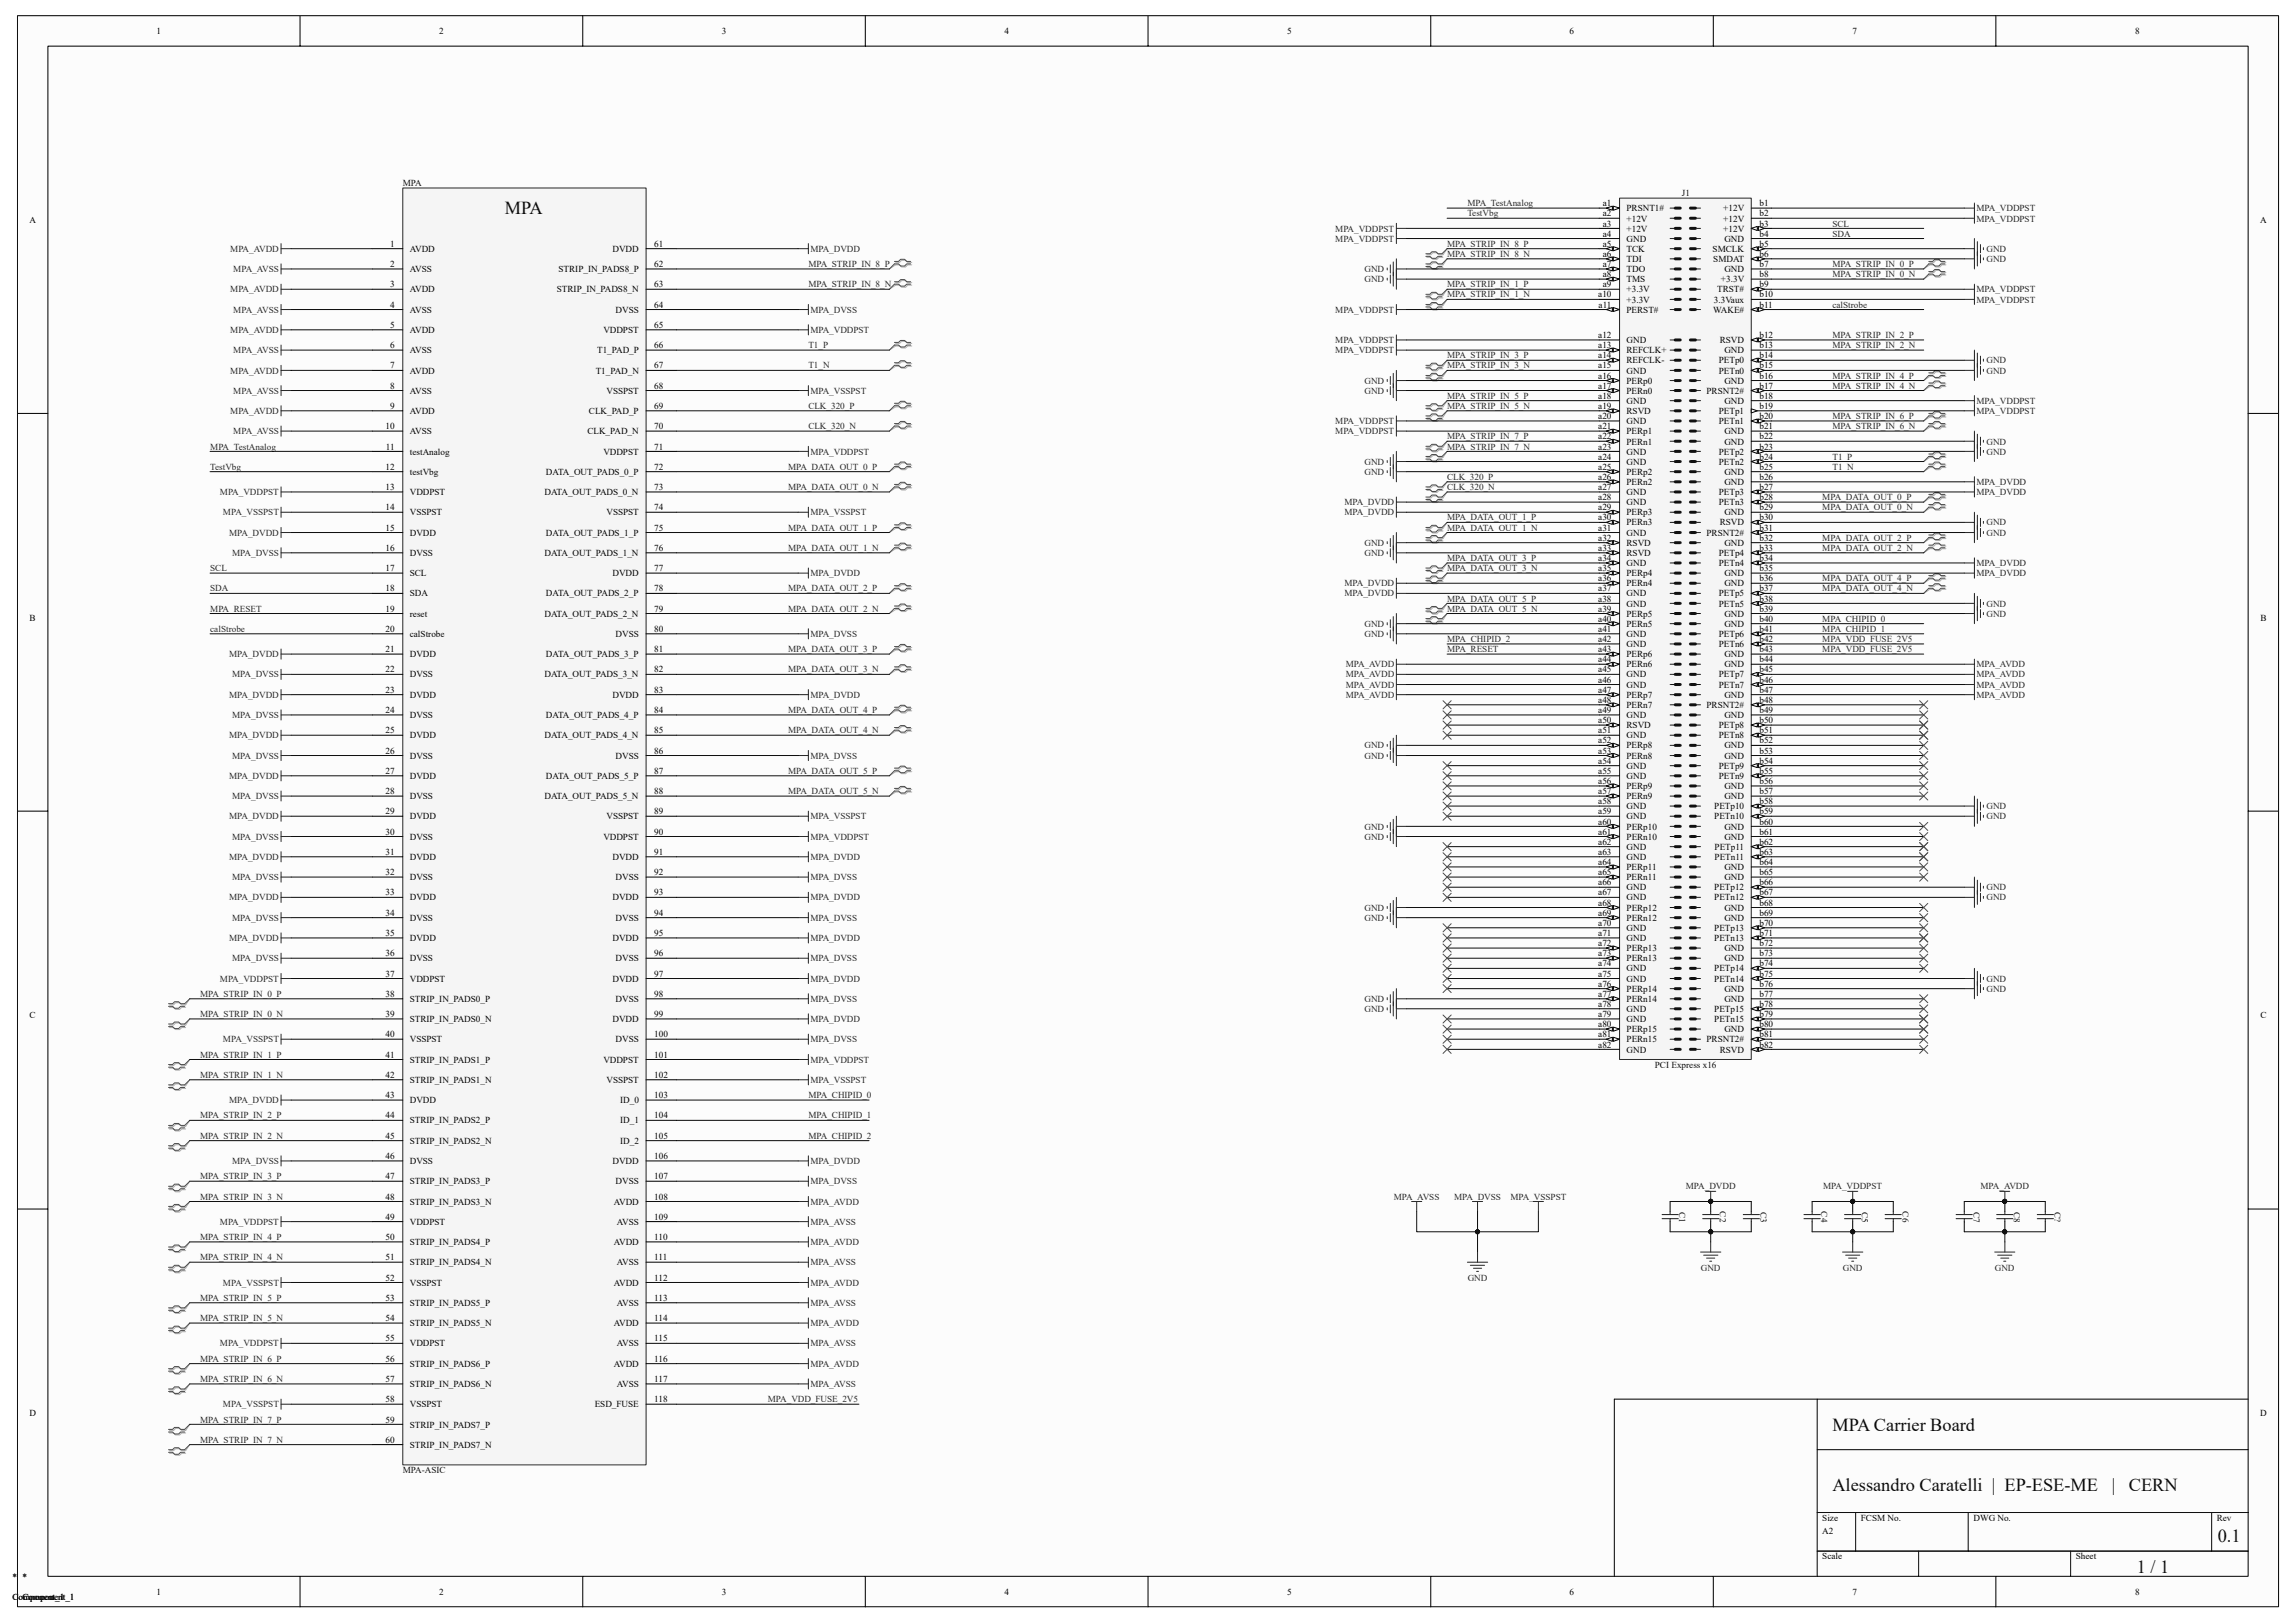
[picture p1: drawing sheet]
<svg xmlns="http://www.w3.org/2000/svg" width="297mm" height="210mm" viewBox="0 0 297 210" stroke-linecap="round" stroke-linejoin="round" font-family="sans-serif">
<defs><g id="words">
<g font-size="2.4" fill="#0e0e0e">
<text x="65.3" y="27.7">MPA</text>
<text x="237.1" y="185.1">MPA Carrier Board</text>
<text x="237.1" y="193">Alessandro Caratelli | EP-ESE-ME</text>
<text x="273.2" y="193">|</text>
<text x="275.4" y="193">CERN</text>
<text x="276.4" y="203.5">1 / 1</text>
<text x="286.9" y="199.5">0.1</text>
</g>
<g font-size="1.2">
<text x="20.3" y="4.4">1</text>
<text x="56.8" y="4.4">2</text>
<text x="93.4" y="4.4">3</text>
<text x="129.9" y="4.4">4</text>
<text x="166.5" y="4.4">5</text>
<text x="203.1" y="4.4">6</text>
<text x="239.6" y="4.4">7</text>
<text x="276.2" y="4.4">8</text>
<text x="3.8" y="28.8">A</text>
<text x="207.4" y="26.7">a1</text>
<text x="207.4" y="28">a2</text>
<text x="207.4" y="29.3">a3</text>
<text x="210.4" y="27.3">PRSNT1#</text>
<text x="210.4" y="28.7">+12V</text>
<text x="210.4" y="30">+12V</text>
<text x="222.9" y="27.3">+12V</text>
<text x="222.9" y="28.7">+12V</text>
<text x="222.9" y="30">+12V</text>
<text x="227.6" y="26.7">b1</text>
<text x="227.6" y="28">b2</text>
<text x="227.6" y="29.3">b3</text>
<text x="292.4" y="28.8">A</text>
<text x="50.5" y="31.9">1</text>
<text x="50.5" y="34.5">2</text>
<text x="53" y="32.6">AVDD</text>
<text x="53" y="35.2">AVSS</text>
<text x="72.3" y="35.2">STRIP_IN_PADS8_P</text>
<text x="79.2" y="32.6">DVDD</text>
<text x="84.6" y="31.9">61</text>
<text x="84.6" y="34.5">62</text>
<text x="207.4" y="30.6">a4</text>
<text x="207.4" y="31.9">a5</text>
<text x="207.4" y="33.3">a6</text>
<text x="207.4" y="34.5">a7</text>
<text x="207.4" y="35.9">a8</text>
<text x="210.4" y="31.3">GND</text>
<text x="210.4" y="32.6">TCK</text>
<text x="210.4" y="33.9">TDI</text>
<text x="210.4" y="35.2">TDO</text>
<text x="221.6" y="32.6">SMCLK</text>
<text x="221.7" y="33.9">SMDAT</text>
<text x="223.1" y="31.3">GND</text>
<text x="223.1" y="35.2">GND</text>
<text x="227.6" y="31.9">b5</text>
<text x="227.6" y="33.3">b6</text>
<text x="227.6" y="35.9">b8</text>
<text x="227.6" y="30.6">b4</text>
<text x="227.6" y="34.5">b7</text>
<text x="50.5" y="37.2">3</text>
<text x="50.5" y="39.8">4</text>
<text x="53" y="37.8">AVDD</text>
<text x="53" y="40.4">AVSS</text>
<text x="72" y="37.8">STRIP_IN_PADS8_N</text>
<text x="79.6" y="40.4">DVSS</text>
<text x="84.6" y="37.2">63</text>
<text x="84.6" y="39.8">64</text>
<text x="206.8" y="38.5">a10</text>
<text x="206.8" y="39.8">a11</text>
<text x="207.4" y="37.2">a9</text>
<text x="210.4" y="36.5">TMS</text>
<text x="210.4" y="37.8">+3.3V</text>
<text x="210.4" y="39.1">+3.3V</text>
<text x="210.4" y="40.4">PERST#</text>
<text x="221.7" y="40.4">WAKE#</text>
<text x="221.7" y="39.1">3.3Vaux</text>
<text x="222.2" y="37.8">TRST#</text>
<text x="222.6" y="36.5">+3.3V</text>
<text x="227.6" y="38.5">b10</text>
<text x="227.6" y="39.8">b11</text>
<text x="227.6" y="37.2">b9</text>
<text x="50.5" y="42.4">5</text>
<text x="50.5" y="45">6</text>
<text x="50.5" y="47.7">7</text>
<text x="53" y="43.1">AVDD</text>
<text x="53" y="45.7">AVSS</text>
<text x="77.3" y="45.7">T1_PAD_P</text>
<text x="78.1" y="43.1">VDDPST</text>
<text x="84.6" y="45">66</text>
<text x="84.6" y="42.4">65</text>
<text x="84.6" y="47.7">67</text>
<text x="206.8" y="43.7">a12</text>
<text x="206.8" y="45">a13</text>
<text x="206.8" y="46.4">a14</text>
<text x="206.8" y="47.7">a15</text>
<text x="210.4" y="44.4">GND</text>
<text x="210.4" y="45.7">REFCLK+</text>
<text x="210.4" y="47">REFCLK-</text>
<text x="222.4" y="47">PETp0</text>
<text x="222.5" y="44.4">RSVD</text>
<text x="223.1" y="45.7">GND</text>
<text x="227.6" y="43.7">b12</text>
<text x="227.6" y="46.4">b14</text>
<text x="227.6" y="47.7">b15</text>
<text x="227.6" y="45">b13</text>
<text x="50.5" y="50.3">8</text>
<text x="50.5" y="52.9">9</text>
<text x="53" y="48.3">AVDD</text>
<text x="53" y="50.9">AVSS</text>
<text x="53" y="53.6">AVDD</text>
<text x="76.2" y="53.6">CLK_PAD_P</text>
<text x="77.1" y="48.3">T1_PAD_N</text>
<text x="78.5" y="50.9">VSSPST</text>
<text x="84.6" y="50.3">68</text>
<text x="84.6" y="52.9">69</text>
<text x="206.8" y="49">a16</text>
<text x="206.8" y="50.3">a17</text>
<text x="206.8" y="51.6">a18</text>
<text x="206.8" y="52.9">a19</text>
<text x="210.4" y="48.3">GND</text>
<text x="210.4" y="49.6">PERp0</text>
<text x="210.4" y="50.9">PERn0</text>
<text x="210.4" y="52.3">GND</text>
<text x="210.4" y="53.6">RSVD</text>
<text x="220.8" y="50.9">PRSNT2#</text>
<text x="222.4" y="48.3">PETn0</text>
<text x="222.4" y="53.6">PETp1</text>
<text x="223.1" y="49.6">GND</text>
<text x="223.1" y="52.3">GND</text>
<text x="227.6" y="50.3">b17</text>
<text x="227.6" y="52.9">b19</text>
<text x="227.6" y="49">b16</text>
<text x="227.6" y="51.6">b18</text>
<text x="49.9" y="55.5">10</text>
<text x="49.9" y="58.2">11</text>
<text x="53" y="56.2">AVSS</text>
<text x="53" y="58.8">testAnalog</text>
<text x="76" y="56.2">CLK_PAD_N</text>
<text x="78.1" y="58.8">VDDPST</text>
<text x="84.6" y="55.5">70</text>
<text x="84.6" y="58.2">71</text>
<text x="206.8" y="54.2">a20</text>
<text x="206.8" y="55.5">a21</text>
<text x="206.8" y="56.9">a22</text>
<text x="206.8" y="58.2">a23</text>
<text x="206.8" y="59.5">a24</text>
<text x="210.4" y="54.9">GND</text>
<text x="210.4" y="56.2">PERp1</text>
<text x="210.4" y="57.5">PERn1</text>
<text x="210.4" y="58.8">GND</text>
<text x="222.4" y="54.9">PETn1</text>
<text x="222.4" y="58.8">PETp2</text>
<text x="223.1" y="56.2">GND</text>
<text x="223.1" y="57.5">GND</text>
<text x="227.6" y="54.2">b20</text>
<text x="227.6" y="58.2">b23</text>
<text x="227.6" y="59.5">b24</text>
<text x="227.6" y="55.5">b21</text>
<text x="227.6" y="56.9">b22</text>
<text x="49.9" y="60.8">12</text>
<text x="49.9" y="63.4">13</text>
<text x="53" y="61.4">testVbg</text>
<text x="53" y="64.1">VDDPST</text>
<text x="70.4" y="64.1">DATA_OUT_PADS_0_N</text>
<text x="70.6" y="61.4">DATA_OUT_PADS_0_P</text>
<text x="84.6" y="60.8">72</text>
<text x="84.6" y="63.4">73</text>
<text x="206.8" y="60.8">a25</text>
<text x="206.8" y="62.1">a26</text>
<text x="206.8" y="63.4">a27</text>
<text x="206.8" y="64.7">a28</text>
<text x="210.4" y="60.1">GND</text>
<text x="210.4" y="61.4">PERp2</text>
<text x="210.4" y="62.7">PERn2</text>
<text x="210.4" y="64.1">GND</text>
<text x="210.4" y="65.4">GND</text>
<text x="222.4" y="60.1">PETn2</text>
<text x="222.4" y="64.1">PETp3</text>
<text x="222.4" y="65.4">PETn3</text>
<text x="223.1" y="61.4">GND</text>
<text x="223.1" y="62.7">GND</text>
<text x="227.6" y="63.4">b27</text>
<text x="227.6" y="64.7">b28</text>
<text x="227.6" y="60.8">b25</text>
<text x="227.6" y="62.1">b26</text>
<text x="49.9" y="66">14</text>
<text x="49.9" y="68.6">15</text>
<text x="49.9" y="71.3">16</text>
<text x="53" y="66.7">VSSPST</text>
<text x="53" y="69.3">DVDD</text>
<text x="53" y="71.9">DVSS</text>
<text x="70.4" y="71.9">DATA_OUT_PADS_1_N</text>
<text x="70.6" y="69.3">DATA_OUT_PADS_1_P</text>
<text x="78.5" y="66.7">VSSPST</text>
<text x="84.6" y="66">74</text>
<text x="84.6" y="68.6">75</text>
<text x="84.6" y="71.3">76</text>
<text x="206.8" y="66">a29</text>
<text x="206.8" y="67.3">a30</text>
<text x="206.8" y="68.6">a31</text>
<text x="206.8" y="70">a32</text>
<text x="206.8" y="71.3">a33</text>
<text x="210.4" y="66.7">PERp3</text>
<text x="210.4" y="68">PERn3</text>
<text x="210.4" y="69.3">GND</text>
<text x="210.4" y="70.6">RSVD</text>
<text x="210.4" y="71.9">RSVD</text>
<text x="220.8" y="69.3">PRSNT2#</text>
<text x="222.4" y="71.9">PETp4</text>
<text x="222.5" y="68">RSVD</text>
<text x="223.1" y="66.7">GND</text>
<text x="223.1" y="70.6">GND</text>
<text x="227.6" y="67.3">b30</text>
<text x="227.6" y="68.6">b31</text>
<text x="227.6" y="71.3">b33</text>
<text x="227.6" y="66">b29</text>
<text x="227.6" y="70">b32</text>
<text x="49.9" y="73.9">17</text>
<text x="49.9" y="76.5">18</text>
<text x="53" y="74.5">SCL</text>
<text x="53" y="77.2">SDA</text>
<text x="70.6" y="77.2">DATA_OUT_PADS_2_P</text>
<text x="79.2" y="74.5">DVDD</text>
<text x="84.6" y="73.9">77</text>
<text x="84.6" y="76.5">78</text>
<text x="206.8" y="72.6">a34</text>
<text x="206.8" y="73.9">a35</text>
<text x="206.8" y="75.2">a36</text>
<text x="206.8" y="76.5">a37</text>
<text x="206.8" y="77.8">a38</text>
<text x="210.4" y="73.2">GND</text>
<text x="210.4" y="74.5">PERp4</text>
<text x="210.4" y="75.9">PERn4</text>
<text x="210.4" y="77.2">GND</text>
<text x="222.4" y="73.2">PETn4</text>
<text x="222.4" y="77.2">PETp5</text>
<text x="223.1" y="74.5">GND</text>
<text x="223.1" y="75.9">GND</text>
<text x="227.6" y="72.6">b34</text>
<text x="227.6" y="76.5">b37</text>
<text x="227.6" y="77.8">b38</text>
<text x="227.6" y="73.9">b35</text>
<text x="227.6" y="75.2">b36</text>
<text x="3.8" y="80.3">B</text>
<text x="49.9" y="79.1">19</text>
<text x="49.9" y="81.8">20</text>
<text x="53" y="79.8">reset</text>
<text x="53" y="82.4">calStrobe</text>
<text x="70.4" y="79.8">DATA_OUT_PADS_2_N</text>
<text x="79.6" y="82.4">DVSS</text>
<text x="84.6" y="81.8">80</text>
<text x="84.6" y="79.1">79</text>
<text x="206.8" y="79.1">a39</text>
<text x="206.8" y="80.5">a40</text>
<text x="206.8" y="81.8">a41</text>
<text x="206.8" y="83.1">a42</text>
<text x="210.4" y="78.5">GND</text>
<text x="210.4" y="79.8">PERp5</text>
<text x="210.4" y="81.1">PERn5</text>
<text x="210.4" y="82.4">GND</text>
<text x="210.4" y="83.7">GND</text>
<text x="222.4" y="78.5">PETn5</text>
<text x="222.4" y="82.4">PETp6</text>
<text x="222.4" y="83.7">PETn6</text>
<text x="223.1" y="79.8">GND</text>
<text x="223.1" y="81.1">GND</text>
<text x="227.6" y="81.8">b41</text>
<text x="227.6" y="83.1">b42</text>
<text x="227.6" y="79.1">b39</text>
<text x="227.6" y="80.5">b40</text>
<text x="292.4" y="80.3">B</text>
<text x="49.9" y="84.4">21</text>
<text x="49.9" y="87">22</text>
<text x="49.9" y="89.6">23</text>
<text x="53" y="85">DVDD</text>
<text x="53" y="87.7">DVSS</text>
<text x="70.4" y="87.7">DATA_OUT_PADS_3_N</text>
<text x="70.6" y="85">DATA_OUT_PADS_3_P</text>
<text x="84.6" y="89.6">83</text>
<text x="84.6" y="84.4">81</text>
<text x="84.6" y="87">82</text>
<text x="206.8" y="84.4">a43</text>
<text x="206.8" y="85.7">a44</text>
<text x="206.8" y="87">a45</text>
<text x="206.8" y="88.3">a46</text>
<text x="206.8" y="89.6">a47</text>
<text x="210.4" y="85">PERp6</text>
<text x="210.4" y="86.3">PERn6</text>
<text x="210.4" y="87.7">GND</text>
<text x="210.4" y="89">GND</text>
<text x="222.4" y="87.7">PETp7</text>
<text x="222.4" y="89">PETn7</text>
<text x="223.1" y="85">GND</text>
<text x="223.1" y="86.3">GND</text>
<text x="227.6" y="87">b45</text>
<text x="227.6" y="88.3">b46</text>
<text x="227.6" y="84.4">b43</text>
<text x="227.6" y="85.7">b44</text>
<text x="227.6" y="89.6">b47</text>
<text x="49.9" y="92.2">24</text>
<text x="49.9" y="94.9">25</text>
<text x="53" y="90.3">DVDD</text>
<text x="53" y="92.9">DVSS</text>
<text x="53" y="95.5">DVDD</text>
<text x="70.4" y="95.5">DATA_OUT_PADS_4_N</text>
<text x="70.6" y="92.9">DATA_OUT_PADS_4_P</text>
<text x="79.2" y="90.3">DVDD</text>
<text x="84.6" y="92.2">84</text>
<text x="84.6" y="94.9">85</text>
<text x="206.8" y="90.9">a48</text>
<text x="206.8" y="92.2">a49</text>
<text x="206.8" y="93.6">a50</text>
<text x="206.8" y="94.9">a51</text>
<text x="210.4" y="90.3">PERp7</text>
<text x="210.4" y="91.6">PERn7</text>
<text x="210.4" y="92.9">GND</text>
<text x="210.4" y="94.2">RSVD</text>
<text x="210.4" y="95.5">GND</text>
<text x="220.8" y="91.6">PRSNT2#</text>
<text x="222.4" y="94.2">PETp8</text>
<text x="222.4" y="95.5">PETn8</text>
<text x="223.1" y="90.3">GND</text>
<text x="223.1" y="92.9">GND</text>
<text x="227.6" y="90.9">b48</text>
<text x="227.6" y="93.6">b50</text>
<text x="227.6" y="94.9">b51</text>
<text x="227.6" y="92.2">b49</text>
<text x="49.9" y="97.5">26</text>
<text x="49.9" y="100.1">27</text>
<text x="53" y="98.1">DVSS</text>
<text x="53" y="100.8">DVDD</text>
<text x="70.6" y="100.8">DATA_OUT_PADS_5_P</text>
<text x="79.6" y="98.1">DVSS</text>
<text x="84.6" y="100.1">87</text>
<text x="84.6" y="97.5">86</text>
<text x="206.8" y="96.2">a52</text>
<text x="206.8" y="97.5">a53</text>
<text x="206.8" y="98.8">a54</text>
<text x="206.8" y="100.1">a55</text>
<text x="206.8" y="101.4">a56</text>
<text x="210.4" y="96.8">PERp8</text>
<text x="210.4" y="98.1">PERn8</text>
<text x="210.4" y="99.5">GND</text>
<text x="210.4" y="100.8">GND</text>
<text x="222.4" y="99.5">PETp9</text>
<text x="222.4" y="100.8">PETn9</text>
<text x="223.1" y="96.8">GND</text>
<text x="223.1" y="98.1">GND</text>
<text x="227.6" y="98.8">b54</text>
<text x="227.6" y="100.1">b55</text>
<text x="227.6" y="96.2">b52</text>
<text x="227.6" y="97.5">b53</text>
<text x="227.6" y="101.4">b56</text>
<text x="49.9" y="102.7">28</text>
<text x="49.9" y="105.4">29</text>
<text x="49.9" y="108">30</text>
<text x="53" y="103.4">DVSS</text>
<text x="53" y="106">DVDD</text>
<text x="70.4" y="103.4">DATA_OUT_PADS_5_N</text>
<text x="78.5" y="106">VSSPST</text>
<text x="84.6" y="105.4">89</text>
<text x="84.6" y="108">90</text>
<text x="84.6" y="102.7">88</text>
<text x="206.8" y="102.7">a57</text>
<text x="206.8" y="104.1">a58</text>
<text x="206.8" y="105.4">a59</text>
<text x="206.8" y="106.7">a60</text>
<text x="206.8" y="108">a61</text>
<text x="210.4" y="102.1">PERp9</text>
<text x="210.4" y="103.4">PERn9</text>
<text x="210.4" y="104.7">GND</text>
<text x="210.4" y="106">GND</text>
<text x="210.4" y="107.3">PERp10</text>
<text x="221.8" y="104.7">PETp10</text>
<text x="221.8" y="106">PETn10</text>
<text x="223.1" y="102.1">GND</text>
<text x="223.1" y="103.4">GND</text>
<text x="223.1" y="107.3">GND</text>
<text x="227.6" y="104.1">b58</text>
<text x="227.6" y="105.4">b59</text>
<text x="227.6" y="102.7">b57</text>
<text x="227.6" y="106.7">b60</text>
<text x="227.6" y="108">b61</text>
<text x="49.9" y="110.6">31</text>
<text x="49.9" y="113.2">32</text>
<text x="53" y="108.6">DVSS</text>
<text x="53" y="111.3">DVDD</text>
<text x="53" y="113.9">DVSS</text>
<text x="78.1" y="108.6">VDDPST</text>
<text x="79.2" y="111.3">DVDD</text>
<text x="79.6" y="113.9">DVSS</text>
<text x="84.6" y="110.6">91</text>
<text x="84.6" y="113.2">92</text>
<text x="206.8" y="109.3">a62</text>
<text x="206.8" y="110.6">a63</text>
<text x="206.8" y="111.9">a64</text>
<text x="206.8" y="113.2">a65</text>
<text x="210.4" y="108.6">PERn10</text>
<text x="210.4" y="110">GND</text>
<text x="210.4" y="111.3">GND</text>
<text x="210.4" y="112.6">PERp11</text>
<text x="210.4" y="113.9">PERn11</text>
<text x="221.8" y="110">PETp11</text>
<text x="221.8" y="111.3">PETn11</text>
<text x="223.1" y="108.6">GND</text>
<text x="223.1" y="112.6">GND</text>
<text x="223.1" y="113.9">GND</text>
<text x="227.6" y="109.3">b62</text>
<text x="227.6" y="110.6">b63</text>
<text x="227.6" y="111.9">b64</text>
<text x="227.6" y="113.2">b65</text>
<text x="49.9" y="115.8">33</text>
<text x="49.9" y="118.5">34</text>
<text x="53" y="116.5">DVDD</text>
<text x="53" y="119.1">DVSS</text>
<text x="79.2" y="116.5">DVDD</text>
<text x="79.6" y="119.1">DVSS</text>
<text x="84.6" y="115.8">93</text>
<text x="84.6" y="118.5">94</text>
<text x="206.8" y="114.5">a66</text>
<text x="206.8" y="115.8">a67</text>
<text x="206.8" y="117.2">a68</text>
<text x="206.8" y="118.5">a69</text>
<text x="206.8" y="119.8">a70</text>
<text x="210.4" y="115.2">GND</text>
<text x="210.4" y="116.5">GND</text>
<text x="210.4" y="117.8">PERp12</text>
<text x="210.4" y="119.1">PERn12</text>
<text x="221.8" y="115.2">PETp12</text>
<text x="221.8" y="116.5">PETn12</text>
<text x="223.1" y="117.8">GND</text>
<text x="223.1" y="119.1">GND</text>
<text x="227.6" y="114.5">b66</text>
<text x="227.6" y="115.8">b67</text>
<text x="227.6" y="119.8">b70</text>
<text x="227.6" y="117.2">b68</text>
<text x="227.6" y="118.5">b69</text>
<text x="49.9" y="121.1">35</text>
<text x="49.9" y="123.7">36</text>
<text x="53" y="121.8">DVDD</text>
<text x="53" y="124.4">DVSS</text>
<text x="79.2" y="121.8">DVDD</text>
<text x="79.6" y="124.4">DVSS</text>
<text x="84.6" y="121.1">95</text>
<text x="84.6" y="123.7">96</text>
<text x="206.8" y="121.1">a71</text>
<text x="206.8" y="122.4">a72</text>
<text x="206.8" y="123.7">a73</text>
<text x="206.8" y="125">a74</text>
<text x="210.4" y="120.4">GND</text>
<text x="210.4" y="121.8">GND</text>
<text x="210.4" y="123.1">PERp13</text>
<text x="210.4" y="124.4">PERn13</text>
<text x="210.4" y="125.7">GND</text>
<text x="221.8" y="120.4">PETp13</text>
<text x="221.8" y="121.8">PETn13</text>
<text x="221.8" y="125.7">PETp14</text>
<text x="223.1" y="123.1">GND</text>
<text x="223.1" y="124.4">GND</text>
<text x="227.6" y="121.1">b71</text>
<text x="227.6" y="125">b74</text>
<text x="227.6" y="122.4">b72</text>
<text x="227.6" y="123.7">b73</text>
<text x="3.8" y="131.8">C</text>
<text x="49.9" y="126.3">37</text>
<text x="49.9" y="129">38</text>
<text x="49.9" y="131.6">39</text>
<text x="53" y="127">VDDPST</text>
<text x="53" y="129.6">STRIP_IN_PADS0_P</text>
<text x="79.2" y="127">DVDD</text>
<text x="79.6" y="129.6">DVSS</text>
<text x="84.6" y="126.3">97</text>
<text x="84.6" y="131.6">99</text>
<text x="84.6" y="129">98</text>
<text x="206.8" y="126.3">a75</text>
<text x="206.8" y="127.7">a76</text>
<text x="206.8" y="129">a77</text>
<text x="206.8" y="130.3">a78</text>
<text x="206.8" y="131.6">a79</text>
<text x="210.4" y="127">GND</text>
<text x="210.4" y="128.3">PERp14</text>
<text x="210.4" y="129.6">PERn14</text>
<text x="210.4" y="130.9">GND</text>
<text x="221.8" y="127">PETn14</text>
<text x="221.8" y="130.9">PETp15</text>
<text x="223.1" y="128.3">GND</text>
<text x="223.1" y="129.6">GND</text>
<text x="227.6" y="126.3">b75</text>
<text x="227.6" y="130.3">b78</text>
<text x="227.6" y="131.6">b79</text>
<text x="227.6" y="127.7">b76</text>
<text x="227.6" y="129">b77</text>
<text x="292.4" y="131.8">C</text>
<text x="49.9" y="134.2">40</text>
<text x="49.9" y="136.8">41</text>
<text x="53" y="132.2">STRIP_IN_PADS0_N</text>
<text x="53" y="134.9">VSSPST</text>
<text x="53" y="137.5">STRIP_IN_PADS1_P</text>
<text x="78.1" y="137.5">VDDPST</text>
<text x="79.2" y="132.2">DVDD</text>
<text x="79.6" y="134.9">DVSS</text>
<text x="84.6" y="136.8">101</text>
<text x="84.6" y="134.2">100</text>
<text x="206.8" y="132.9">a80</text>
<text x="206.8" y="134.2">a81</text>
<text x="206.8" y="135.5">a82</text>
<text x="210.4" y="132.2">GND</text>
<text x="210.4" y="133.6">PERp15</text>
<text x="210.4" y="134.9">PERn15</text>
<text x="210.4" y="136.2">GND</text>
<text x="220.8" y="134.9">PRSNT2#</text>
<text x="221.8" y="132.2">PETn15</text>
<text x="222.5" y="136.2">RSVD</text>
<text x="223.1" y="133.6">GND</text>
<text x="227.6" y="134.2">b81</text>
<text x="227.6" y="135.5">b82</text>
<text x="227.6" y="132.9">b80</text>
<text x="49.9" y="139.4">42</text>
<text x="49.9" y="142.1">43</text>
<text x="53" y="140.1">STRIP_IN_PADS1_N</text>
<text x="53" y="142.7">DVDD</text>
<text x="78.5" y="140.1">VSSPST</text>
<text x="80.2" y="142.7">ID_0</text>
<text x="84.6" y="139.4">102</text>
<text x="84.6" y="142.1">103</text>
<text x="49.9" y="144.7">44</text>
<text x="49.9" y="147.3">45</text>
<text x="49.9" y="149.9">46</text>
<text x="53" y="145.4">STRIP_IN_PADS2_P</text>
<text x="53" y="148">STRIP_IN_PADS2_N</text>
<text x="80.2" y="145.4">ID_1</text>
<text x="80.2" y="148">ID_2</text>
<text x="84.6" y="149.9">106</text>
<text x="84.6" y="144.7">104</text>
<text x="84.6" y="147.3">105</text>
<text x="49.9" y="152.6">47</text>
<text x="49.9" y="155.2">48</text>
<text x="53" y="150.6">DVSS</text>
<text x="53" y="153.2">STRIP_IN_PADS3_P</text>
<text x="53" y="155.9">STRIP_IN_PADS3_N</text>
<text x="79.2" y="150.6">DVDD</text>
<text x="79.4" y="155.9">AVDD</text>
<text x="79.6" y="153.2">DVSS</text>
<text x="84.6" y="155.2">108</text>
<text x="84.6" y="152.6">107</text>
<text x="49.9" y="157.8">49</text>
<text x="49.9" y="160.4">50</text>
<text x="53" y="158.5">VDDPST</text>
<text x="53" y="161.1">STRIP_IN_PADS4_P</text>
<text x="79.4" y="161.1">AVDD</text>
<text x="79.8" y="158.5">AVSS</text>
<text x="84.6" y="160.4">110</text>
<text x="84.6" y="157.8">109</text>
<text x="49.9" y="163.1">51</text>
<text x="49.9" y="165.7">52</text>
<text x="53" y="163.7">STRIP_IN_PADS4_N</text>
<text x="53" y="166.3">VSSPST</text>
<text x="79.4" y="166.3">AVDD</text>
<text x="79.8" y="163.7">AVSS</text>
<text x="84.6" y="165.7">112</text>
<text x="84.6" y="163.1">111</text>
<text x="49.9" y="168.3">53</text>
<text x="49.9" y="170.9">54</text>
<text x="49.9" y="173.5">55</text>
<text x="53" y="169">STRIP_IN_PADS5_P</text>
<text x="53" y="171.6">STRIP_IN_PADS5_N</text>
<text x="79.4" y="171.6">AVDD</text>
<text x="79.8" y="169">AVSS</text>
<text x="84.6" y="170.9">114</text>
<text x="84.6" y="168.3">113</text>
<text x="84.6" y="173.5">115</text>
<text x="49.9" y="176.2">56</text>
<text x="49.9" y="178.8">57</text>
<text x="53" y="174.2">VDDPST</text>
<text x="53" y="176.8">STRIP_IN_PADS6_P</text>
<text x="53" y="179.5">STRIP_IN_PADS6_N</text>
<text x="79.4" y="176.8">AVDD</text>
<text x="79.8" y="174.2">AVSS</text>
<text x="79.8" y="179.5">AVSS</text>
<text x="84.6" y="176.2">116</text>
<text x="84.6" y="178.8">117</text>
<text x="3.8" y="183.2">D</text>
<text x="49.9" y="181.4">58</text>
<text x="49.9" y="184">59</text>
<text x="53" y="182.1">VSSPST</text>
<text x="53" y="184.7">STRIP_IN_PADS7_P</text>
<text x="76.9" y="182.1">ESD_FUSE</text>
<text x="84.6" y="181.4">118</text>
<text x="292.4" y="183.2">D</text>
<text x="49.9" y="186.7">60</text>
<text x="53" y="187.3">STRIP_IN_PADS7_N</text>
<text x="235.8" y="196.8">Size</text>
<text x="240.7" y="196.8">FCSM No.</text>
<text x="255.3" y="196.8">DWG No.</text>
<text x="286.8" y="196.8">Rev</text>
<text x="235.8" y="201.7">Scale</text>
<text x="235.8" y="198.5">A2</text>
<text x="268.6" y="201.7">Sheet</text>
<text x="20.3" y="206.3">1</text>
<text x="56.8" y="206.3">2</text>
<text x="93.4" y="206.3">3</text>
<text x="129.9" y="206.3">4</text>
<text x="166.5" y="206.3">5</text>
<text x="203.1" y="206.3">6</text>
<text x="239.6" y="206.3">7</text>
<text x="276.2" y="206.3">8</text>
</g>
<g font-size="1.2" fill="#0e0e0e">
<text x="52.1" y="24.1">MPA</text>
<text x="217.6" y="25.4">J1</text>
<text x="214.1" y="138.2">PCI Express x16</text>
<text x="217.3" y="156.8" transform="rotate(90 217.3 156.8)">C1</text>
<text x="222.5" y="156.7" transform="rotate(90 222.5 156.7)">C2</text>
<text x="227.7" y="156.8" transform="rotate(90 227.7 156.8)">C3</text>
<text x="235.6" y="156.7" transform="rotate(90 235.6 156.7)">C4</text>
<text x="240.9" y="156.8" transform="rotate(90 240.9 156.8)">C5</text>
<text x="246.1" y="156.7" transform="rotate(90 246.1 156.7)">C6</text>
<text x="255.3" y="156.8" transform="rotate(90 255.3 156.8)">C7</text>
<text x="260.5" y="156.8" transform="rotate(90 260.5 156.8)">C8</text>
<text x="265.8" y="156.8" transform="rotate(90 265.8 156.8)">C?</text>
<text x="52.1" y="190.6">MPA-ASIC</text>
<text x="1.6" y="204.4">*</text>
<text x="1.6" y="207">Component_1</text>
<text x="2.9" y="204.4">*</text>
<text x="2.9" y="207">Component_1</text>
</g>
<g font-size="1.2" fill="#262626">
<text x="172.7" y="30">MPA_VDDPST</text>
<text x="189.8" y="26.7">MPA_TestAnalog</text>
<text x="189.8" y="28">TestVbg</text>
<text x="237.1" y="29.3">SCL</text>
<text x="255.7" y="27.3">MPA_VDDPST</text>
<text x="255.7" y="28.7">MPA_VDDPST</text>
<text x="29.8" y="32.6">MPA_AVDD</text>
<text x="30.2" y="35.2">MPA_AVSS</text>
<text x="104.6" y="34.5">MPA_STRIP_IN_8_P</text>
<text x="104.8" y="32.6">MPA_DVDD</text>
<text x="172.7" y="31.3">MPA_VDDPST</text>
<text x="176.5" y="35.2">GND</text>
<text x="187.2" y="31.9">MPA_STRIP_IN_8_P</text>
<text x="187.2" y="33.3">MPA_STRIP_IN_8_N</text>
<text x="237.1" y="34.5">MPA_STRIP_IN_0_P</text>
<text x="237.1" y="35.9">MPA_STRIP_IN_0_N</text>
<text x="237.1" y="30.6">SDA</text>
<text x="257" y="32.6">GND</text>
<text x="257" y="33.9">GND</text>
<text x="29.8" y="37.8">MPA_AVDD</text>
<text x="30.2" y="40.4">MPA_AVSS</text>
<text x="104.6" y="37.2">MPA_STRIP_IN_8_N</text>
<text x="104.8" y="40.4">MPA_DVSS</text>
<text x="172.7" y="40.4">MPA_VDDPST</text>
<text x="176.5" y="36.5">GND</text>
<text x="187.2" y="37.2">MPA_STRIP_IN_1_P</text>
<text x="187.2" y="38.5">MPA_STRIP_IN_1_N</text>
<text x="237.1" y="39.8">calStrobe</text>
<text x="255.7" y="37.8">MPA_VDDPST</text>
<text x="255.7" y="39.1">MPA_VDDPST</text>
<text x="29.8" y="43.1">MPA_AVDD</text>
<text x="30.2" y="45.7">MPA_AVSS</text>
<text x="104.6" y="45">T1_P</text>
<text x="104.6" y="47.7">T1_N</text>
<text x="104.8" y="43.1">MPA_VDDPST</text>
<text x="172.7" y="44.4">MPA_VDDPST</text>
<text x="172.7" y="45.7">MPA_VDDPST</text>
<text x="187.2" y="46.4">MPA_STRIP_IN_3_P</text>
<text x="187.2" y="47.7">MPA_STRIP_IN_3_N</text>
<text x="237.1" y="43.7">MPA_STRIP_IN_2_P</text>
<text x="237.1" y="45">MPA_STRIP_IN_2_N</text>
<text x="257" y="47">GND</text>
<text x="29.8" y="48.3">MPA_AVDD</text>
<text x="29.8" y="53.6">MPA_AVDD</text>
<text x="30.2" y="50.9">MPA_AVSS</text>
<text x="104.6" y="52.9">CLK_320_P</text>
<text x="104.8" y="50.9">MPA_VSSPST</text>
<text x="176.5" y="49.6">GND</text>
<text x="176.5" y="50.9">GND</text>
<text x="187.2" y="51.6">MPA_STRIP_IN_5_P</text>
<text x="187.2" y="52.9">MPA_STRIP_IN_5_N</text>
<text x="237.1" y="49">MPA_STRIP_IN_4_P</text>
<text x="237.1" y="50.3">MPA_STRIP_IN_4_N</text>
<text x="255.7" y="52.3">MPA_VDDPST</text>
<text x="255.7" y="53.6">MPA_VDDPST</text>
<text x="257" y="48.3">GND</text>
<text x="27.2" y="58.2">MPA_TestAnalog</text>
<text x="30.2" y="56.2">MPA_AVSS</text>
<text x="104.6" y="55.5">CLK_320_N</text>
<text x="104.8" y="58.8">MPA_VDDPST</text>
<text x="172.7" y="54.9">MPA_VDDPST</text>
<text x="172.7" y="56.2">MPA_VDDPST</text>
<text x="187.2" y="56.9">MPA_STRIP_IN_7_P</text>
<text x="187.2" y="58.2">MPA_STRIP_IN_7_N</text>
<text x="237.1" y="54.2">MPA_STRIP_IN_6_P</text>
<text x="237.1" y="55.5">MPA_STRIP_IN_6_N</text>
<text x="237.1" y="59.5">T1_P</text>
<text x="257" y="57.5">GND</text>
<text x="257" y="58.8">GND</text>
<text x="27.2" y="60.8">TestVbg</text>
<text x="28.4" y="64.1">MPA_VDDPST</text>
<text x="102" y="60.8">MPA_DATA_OUT_0_P</text>
<text x="102" y="63.4">MPA_DATA_OUT_0_N</text>
<text x="173.9" y="65.4">MPA_DVDD</text>
<text x="176.5" y="60.1">GND</text>
<text x="176.5" y="61.4">GND</text>
<text x="187.2" y="62.1">CLK_320_P</text>
<text x="187.2" y="63.4">CLK_320_N</text>
<text x="235.8" y="64.7">MPA_DATA_OUT_0_P</text>
<text x="237.1" y="60.8">T1_N</text>
<text x="255.7" y="62.7">MPA_DVDD</text>
<text x="255.7" y="64.1">MPA_DVDD</text>
<text x="28.8" y="66.7">MPA_VSSPST</text>
<text x="29.6" y="69.3">MPA_DVDD</text>
<text x="30" y="71.9">MPA_DVSS</text>
<text x="102" y="68.6">MPA_DATA_OUT_1_P</text>
<text x="102" y="71.3">MPA_DATA_OUT_1_N</text>
<text x="104.8" y="66.7">MPA_VSSPST</text>
<text x="173.9" y="66.7">MPA_DVDD</text>
<text x="176.5" y="70.6">GND</text>
<text x="176.5" y="71.9">GND</text>
<text x="187.2" y="67.3">MPA_DATA_OUT_1_P</text>
<text x="187.2" y="68.6">MPA_DATA_OUT_1_N</text>
<text x="235.8" y="66">MPA_DATA_OUT_0_N</text>
<text x="235.8" y="70">MPA_DATA_OUT_2_P</text>
<text x="235.8" y="71.3">MPA_DATA_OUT_2_N</text>
<text x="257" y="68">GND</text>
<text x="257" y="69.3">GND</text>
<text x="27.2" y="76.5">SDA</text>
<text x="27.2" y="73.9">SCL</text>
<text x="102" y="76.5">MPA_DATA_OUT_2_P</text>
<text x="104.8" y="74.5">MPA_DVDD</text>
<text x="173.9" y="75.9">MPA_DVDD</text>
<text x="173.9" y="77.2">MPA_DVDD</text>
<text x="187.2" y="72.6">MPA_DATA_OUT_3_P</text>
<text x="187.2" y="73.9">MPA_DATA_OUT_3_N</text>
<text x="187.2" y="77.8">MPA_DATA_OUT_5_P</text>
<text x="235.8" y="75.2">MPA_DATA_OUT_4_P</text>
<text x="235.8" y="76.5">MPA_DATA_OUT_4_N</text>
<text x="255.7" y="73.2">MPA_DVDD</text>
<text x="255.7" y="74.5">MPA_DVDD</text>
<text x="27.2" y="79.1">MPA_RESET</text>
<text x="27.2" y="81.8">calStrobe</text>
<text x="102" y="79.1">MPA_DATA_OUT_2_N</text>
<text x="104.8" y="82.4">MPA_DVSS</text>
<text x="176.5" y="81.1">GND</text>
<text x="176.5" y="82.4">GND</text>
<text x="187.2" y="79.1">MPA_DATA_OUT_5_N</text>
<text x="187.2" y="83.1">MPA_CHIPID_2</text>
<text x="235.8" y="80.5">MPA_CHIPID_0</text>
<text x="235.8" y="81.8">MPA_CHIPID_1</text>
<text x="235.8" y="83.1">MPA_VDD_FUSE_2V5</text>
<text x="257" y="78.5">GND</text>
<text x="257" y="79.8">GND</text>
<text x="29.6" y="85">MPA_DVDD</text>
<text x="30" y="87.7">MPA_DVSS</text>
<text x="102" y="84.4">MPA_DATA_OUT_3_P</text>
<text x="102" y="87">MPA_DATA_OUT_3_N</text>
<text x="174.1" y="86.3">MPA_AVDD</text>
<text x="174.1" y="87.7">MPA_AVDD</text>
<text x="174.1" y="89">MPA_AVDD</text>
<text x="187.2" y="84.4">MPA_RESET</text>
<text x="235.8" y="84.4">MPA_VDD_FUSE_2V5</text>
<text x="255.7" y="86.3">MPA_AVDD</text>
<text x="255.7" y="87.7">MPA_AVDD</text>
<text x="255.7" y="89">MPA_AVDD</text>
<text x="29.6" y="90.3">MPA_DVDD</text>
<text x="29.6" y="95.5">MPA_DVDD</text>
<text x="30" y="92.9">MPA_DVSS</text>
<text x="102" y="92.2">MPA_DATA_OUT_4_P</text>
<text x="102" y="94.9">MPA_DATA_OUT_4_N</text>
<text x="104.8" y="90.3">MPA_DVDD</text>
<text x="174.1" y="90.3">MPA_AVDD</text>
<text x="255.7" y="90.3">MPA_AVDD</text>
<text x="29.6" y="100.8">MPA_DVDD</text>
<text x="30" y="98.1">MPA_DVSS</text>
<text x="102" y="100.1">MPA_DATA_OUT_5_P</text>
<text x="104.8" y="98.1">MPA_DVSS</text>
<text x="176.5" y="96.8">GND</text>
<text x="176.5" y="98.1">GND</text>
<text x="29.6" y="106">MPA_DVDD</text>
<text x="30" y="103.4">MPA_DVSS</text>
<text x="102" y="102.7">MPA_DATA_OUT_5_N</text>
<text x="104.8" y="106">MPA_VSSPST</text>
<text x="176.5" y="107.3">GND</text>
<text x="257" y="104.7">GND</text>
<text x="257" y="106">GND</text>
<text x="29.6" y="111.3">MPA_DVDD</text>
<text x="30" y="108.6">MPA_DVSS</text>
<text x="30" y="113.9">MPA_DVSS</text>
<text x="104.8" y="108.6">MPA_VDDPST</text>
<text x="104.8" y="111.3">MPA_DVDD</text>
<text x="104.8" y="113.9">MPA_DVSS</text>
<text x="176.5" y="108.6">GND</text>
<text x="29.6" y="116.5">MPA_DVDD</text>
<text x="30" y="119.1">MPA_DVSS</text>
<text x="104.8" y="116.5">MPA_DVDD</text>
<text x="104.8" y="119.1">MPA_DVSS</text>
<text x="176.5" y="117.8">GND</text>
<text x="176.5" y="119.1">GND</text>
<text x="257" y="115.2">GND</text>
<text x="257" y="116.5">GND</text>
<text x="29.6" y="121.8">MPA_DVDD</text>
<text x="30" y="124.4">MPA_DVSS</text>
<text x="104.8" y="121.8">MPA_DVDD</text>
<text x="104.8" y="124.4">MPA_DVSS</text>
<text x="25.9" y="129">MPA_STRIP_IN_0_P</text>
<text x="25.9" y="131.6">MPA_STRIP_IN_0_N</text>
<text x="28.4" y="127">MPA_VDDPST</text>
<text x="104.8" y="127">MPA_DVDD</text>
<text x="104.8" y="129.6">MPA_DVSS</text>
<text x="176.5" y="129.6">GND</text>
<text x="176.5" y="130.9">GND</text>
<text x="257" y="127">GND</text>
<text x="257" y="128.3">GND</text>
<text x="25.9" y="136.8">MPA_STRIP_IN_1_P</text>
<text x="28.8" y="134.9">MPA_VSSPST</text>
<text x="104.8" y="137.5">MPA_VDDPST</text>
<text x="104.8" y="132.2">MPA_DVDD</text>
<text x="104.8" y="134.9">MPA_DVSS</text>
<text x="25.9" y="139.4">MPA_STRIP_IN_1_N</text>
<text x="29.6" y="142.7">MPA_DVDD</text>
<text x="104.6" y="142.1">MPA_CHIPID_0</text>
<text x="104.8" y="140.1">MPA_VSSPST</text>
<text x="25.9" y="144.7">MPA_STRIP_IN_2_P</text>
<text x="25.9" y="147.3">MPA_STRIP_IN_2_N</text>
<text x="104.6" y="144.7">MPA_CHIPID_1</text>
<text x="104.6" y="147.3">MPA_CHIPID_2</text>
<text x="25.9" y="152.6">MPA_STRIP_IN_3_P</text>
<text x="25.9" y="155.2">MPA_STRIP_IN_3_N</text>
<text x="30" y="150.6">MPA_DVSS</text>
<text x="104.8" y="153.2">MPA_DVSS</text>
<text x="104.8" y="150.6">MPA_DVDD</text>
<text x="104.8" y="155.9">MPA_AVDD</text>
<text x="180.3" y="155.2">MPA_AVSS</text>
<text x="188.1" y="155.2">MPA_DVSS</text>
<text x="195.4" y="155.2">MPA_VSSPST</text>
<text x="218.1" y="153.9">MPA_DVDD</text>
<text x="235.9" y="153.9">MPA_VDDPST</text>
<text x="256.2" y="153.9">MPA_AVDD</text>
<text x="25.9" y="160.4">MPA_STRIP_IN_4_P</text>
<text x="28.4" y="158.5">MPA_VDDPST</text>
<text x="104.8" y="158.5">MPA_AVSS</text>
<text x="104.8" y="161.1">MPA_AVDD</text>
<text x="25.9" y="163.1">MPA_STRIP_IN_4_N</text>
<text x="28.8" y="166.3">MPA_VSSPST</text>
<text x="104.8" y="163.7">MPA_AVSS</text>
<text x="104.8" y="166.3">MPA_AVDD</text>
<text x="189.9" y="165.7">GND</text>
<text x="220" y="164.4">GND</text>
<text x="238.4" y="164.4">GND</text>
<text x="258.1" y="164.4">GND</text>
<text x="25.9" y="168.3">MPA_STRIP_IN_5_P</text>
<text x="25.9" y="170.9">MPA_STRIP_IN_5_N</text>
<text x="104.8" y="169">MPA_AVSS</text>
<text x="104.8" y="171.6">MPA_AVDD</text>
<text x="25.9" y="176.2">MPA_STRIP_IN_6_P</text>
<text x="25.9" y="178.8">MPA_STRIP_IN_6_N</text>
<text x="28.4" y="174.2">MPA_VDDPST</text>
<text x="104.8" y="174.2">MPA_AVSS</text>
<text x="104.8" y="179.5">MPA_AVSS</text>
<text x="104.8" y="176.8">MPA_AVDD</text>
<text x="25.9" y="184">MPA_STRIP_IN_7_P</text>
<text x="28.8" y="182.1">MPA_VSSPST</text>
<text x="99.3" y="181.4">MPA_VDD_FUSE_2V5</text>
<text x="25.9" y="186.7">MPA_STRIP_IN_7_N</text>
</g>
</g></defs>
<path d="M2.3 2.1h292.5v205.8h-292.5z" fill="#fcfcfc"/>
<path d="M2.3 2h292.5v205.9h-292.5z" fill="none" stroke="#000" stroke-width=".13"/>
<path d="M6.2 6h284.6v197.9h-284.6z" fill="#fcfcfc"/>
<g fill="none" stroke="#000" stroke-width=".13">
<path d="M6.2 6h284.6v197.9h-284.6zM38.8 2v3.9M75.4 2v3.9M111.9 2v3.9M148.5 2v3.9M185.1 2v3.9M221.7 2v3.9M258.2 2v3.9M2.3 53.5h3.9M290.8 53.5h4M2.3 104.9h3.9M290.8 104.9h4"/>
<path d="M2.3 156.4h3.9M290.8 156.4h4M235.1 181v23M235.1 187.6h55.7M235.1 195.7h55.7M240.1 195.7v5M254.6 195.7v5M286.1 195.7v5M290.8 181h-82v23M38.8 204v3.9M75.4 204v3.9M111.9 204v3.9"/>
<path d="M148.5 204v3.9M185.1 204v3.9M221.7 204v3.9M235.1 200.7h55.7M248.2 200.7v3.3M258.2 204v3.9M267.9 200.7v3.3"/>
</g>
<path d="M209.5 25.7h17.1v111.4h-17.1z" fill="#f5f5f5"/>
<path d="M209.5 25.6h17.1v111.5h-17.1z" fill="none" stroke="#262626" stroke-width=".13"/>
<path d="M206.9 26.9h2.6" fill="none" stroke="#000" stroke-width=".13"/>
<path d="M208.7 26.7l.8 .2-.8 .3z" fill="#fcfcfc"/>
<path d="M208.7 26.7l.8 .2-.8 .3z" fill="none" stroke="#000" stroke-width=".13"/>
<path d="M207.8 26.9l.8-.2v.5z" fill="#fcfcfc"/>
<path d="M206.9 28.2h2.6M206.9 29.5h2.6M206.9 30.9h2.6M206.9 32.2h2.6M207.8 26.9l.8-.2v.5z" fill="none" stroke="#000" stroke-width=".13"/>
<path d="M208.7 31.9l.8 .3-.8 .2z" fill="#fcfcfc"/>
<path d="M208.7 31.9l.8 .3-.8 .2z" fill="none" stroke="#000" stroke-width=".13"/>
<path d="M207.8 32.2l.8-.3v.5z" fill="#fcfcfc"/>
<path d="M206.9 33.5h2.6M207.8 32.2l.8-.3v.5z" fill="none" stroke="#000" stroke-width=".13"/>
<path d="M208.7 33.2l.8 .3-.8 .3z" fill="#fcfcfc"/>
<path d="M208.7 33.2l.8 .3-.8 .3z" fill="none" stroke="#000" stroke-width=".13"/>
<path d="M207.8 33.5l.8-.3v.6z" fill="#fcfcfc"/>
<path d="M206.9 34.8h2.6M207.8 33.5l.8-.3v.6z" fill="none" stroke="#000" stroke-width=".13"/>
<path d="M208.7 34.5l.8 .3-.8 .3z" fill="#fcfcfc"/>
<path d="M208.7 34.5l.8 .3-.8 .3z" fill="none" stroke="#000" stroke-width=".13"/>
<path d="M207.8 34.8l.8-.3v.6z" fill="#fcfcfc"/>
<path d="M206.9 36.1h2.6M207.8 34.8l.8-.3v.6z" fill="none" stroke="#000" stroke-width=".13"/>
<path d="M208.7 35.9l.8 .2-.8 .3z" fill="#fcfcfc"/>
<path d="M208.7 35.9l.8 .2-.8 .3z" fill="none" stroke="#000" stroke-width=".13"/>
<path d="M207.8 36.1l.8-.2v.5z" fill="#fcfcfc"/>
<path d="M206.9 37.4h2.6M206.9 38.7h2.6M207.8 36.1l.8-.2v.5zM206.9 40h2.6" fill="none" stroke="#000" stroke-width=".13"/>
<path d="M208.7 39.8l.8 .2-.8 .3z" fill="#fcfcfc"/>
<path d="M208.7 39.8l.8 .2-.8 .3z" fill="none" stroke="#000" stroke-width=".13"/>
<path d="M207.8 40l.8-.2v.5z" fill="#fcfcfc"/>
<path d="M206.9 44h2.6M206.9 45.3h2.6M207.8 40l.8-.2v.5z" fill="none" stroke="#000" stroke-width=".13"/>
<path d="M208.7 45l.8 .3-.8 .3z" fill="#fcfcfc"/>
<path d="M208.7 45l.8 .3-.8 .3z" fill="none" stroke="#000" stroke-width=".13"/>
<path d="M207.8 45.3l.8-.3v.6z" fill="#fcfcfc"/>
<path d="M206.9 46.6h2.6M207.8 45.3l.8-.3v.6z" fill="none" stroke="#000" stroke-width=".13"/>
<path d="M208.7 46.3l.8 .3-.8 .3z" fill="#fcfcfc"/>
<path d="M208.7 46.3l.8 .3-.8 .3z" fill="none" stroke="#000" stroke-width=".13"/>
<path d="M207.8 46.6l.8-.3v.6z" fill="#fcfcfc"/>
<path d="M206.9 47.9h2.6M206.9 49.2h2.6M207.8 46.6l.8-.3v.6z" fill="none" stroke="#000" stroke-width=".13"/>
<path d="M208.7 49l.8 .2-.8 .3z" fill="#fcfcfc"/>
<path d="M208.7 49l.8 .2-.8 .3z" fill="none" stroke="#000" stroke-width=".13"/>
<path d="M207.8 49.2l.8-.2v.5z" fill="#fcfcfc"/>
<path d="M206.9 50.5h2.6M207.8 49.2l.8-.2v.5z" fill="none" stroke="#000" stroke-width=".13"/>
<path d="M208.7 50.3l.8 .2-.8 .3z" fill="#fcfcfc"/>
<path d="M208.7 50.3l.8 .2-.8 .3z" fill="none" stroke="#000" stroke-width=".13"/>
<path d="M207.8 50.5l.8-.2v.5z" fill="#fcfcfc"/>
<path d="M226.6 26.9h2.6M226.6 28.2h2.6M226.6 29.5h2.6M206.9 51.8h2.6M207.8 50.5l.8-.2v.5z" fill="none" stroke="#000" stroke-width=".13"/>
<path d="M216.1 26.9h.6M216.1 28.2h.6M216.1 29.5h.6M216.1 30.9h.6" fill="none" stroke="#1c1c1c" stroke-width=".13"/>
<path d="M216.7 26.9h.7M216.7 28.2h.7M216.7 29.5h.7M216.7 30.9h.7" fill="none" stroke="#1c1c1c" stroke-width=".39"/>
<path d="M226.6 29.5l.7-.2v.5z" fill="#fcfcfc"/>
<path d="M226.6 29.5l.7-.2v.5z" fill="none" stroke="#000" stroke-width=".13"/>
<path d="M227.5 29.3l.8 .2-.8 .3z" fill="#fcfcfc"/>
<path d="M226.6 30.9h2.6M226.6 32.2h2.6M227.5 29.3l.8 .2-.8 .3z" fill="none" stroke="#000" stroke-width=".13"/>
<path d="M226.6 32.2l.7-.3v.5z" fill="#fcfcfc"/>
<path d="M226.6 32.2l.7-.3v.5z" fill="none" stroke="#000" stroke-width=".13"/>
<path d="M227.5 31.9l.8 .3-.8 .2z" fill="#fcfcfc"/>
<path d="M226.6 33.5h2.6M227.5 31.9l.8 .3-.8 .2z" fill="none" stroke="#000" stroke-width=".13"/>
<path d="M226.6 33.5l.7-.3v.6z" fill="#fcfcfc"/>
<path d="M226.6 33.5l.7-.3v.6z" fill="none" stroke="#000" stroke-width=".13"/>
<path d="M227.5 33.2l.8 .3-.8 .3z" fill="#fcfcfc"/>
<path d="M226.6 34.8h2.6M226.6 36.1h2.6M226.6 37.4h2.6M227.5 33.2l.8 .3-.8 .3z" fill="none" stroke="#000" stroke-width=".13"/>
<path d="M226.6 37.4l.7-.2v.5z" fill="#fcfcfc"/>
<path d="M226.6 37.4l.7-.2v.5z" fill="none" stroke="#000" stroke-width=".13"/>
<path d="M227.5 37.2l.8 .2-.8 .3z" fill="#fcfcfc"/>
<path d="M226.6 38.7h2.6M227.5 37.2l.8 .2-.8 .3zM226.6 40h2.6" fill="none" stroke="#000" stroke-width=".13"/>
<path d="M226.6 40l.7-.2v.5z" fill="#fcfcfc"/>
<path d="M226.6 40l.7-.2v.5z" fill="none" stroke="#000" stroke-width=".13"/>
<path d="M227.5 39.8l.8 .2-.8 .3z" fill="#fcfcfc"/>
<path d="M227.5 39.8l.8 .2-.8 .3zM226.6 44h2.6" fill="none" stroke="#000" stroke-width=".13"/>
<path d="M226.6 44l.7-.3v.5z" fill="#fcfcfc"/>
<path d="M226.6 44l.7-.3v.5z" fill="none" stroke="#000" stroke-width=".13"/>
<path d="M227.5 43.7l.8 .3-.8 .2z" fill="#fcfcfc"/>
<path d="M226.6 45.3h2.6M226.6 46.6h2.6M227.5 43.7l.8 .3-.8 .2z" fill="none" stroke="#000" stroke-width=".13"/>
<path d="M226.6 46.6l.7-.3v.6z" fill="#fcfcfc"/>
<path d="M226.6 46.6l.7-.3v.6z" fill="none" stroke="#000" stroke-width=".13"/>
<path d="M227.5 46.3l.8 .3-.8 .3z" fill="#fcfcfc"/>
<path d="M226.6 47.9h2.6M227.5 46.3l.8 .3-.8 .3z" fill="none" stroke="#000" stroke-width=".13"/>
<path d="M226.6 47.9l.7-.3v.6z" fill="#fcfcfc"/>
<path d="M226.6 47.9l.7-.3v.6z" fill="none" stroke="#000" stroke-width=".13"/>
<path d="M227.5 47.6l.8 .3-.8 .3z" fill="#fcfcfc"/>
<path d="M226.6 49.2h2.6M226.6 50.5h2.6M227.5 47.6l.8 .3-.8 .3z" fill="none" stroke="#000" stroke-width=".13"/>
<path d="M226.6 50.5l.7-.2v.5z" fill="#fcfcfc"/>
<path d="M226.6 50.5l.7-.2v.5z" fill="none" stroke="#000" stroke-width=".13"/>
<path d="M227.5 50.3l.8 .2-.8 .3z" fill="#fcfcfc"/>
<path d="M226.6 51.8h2.6M226.6 53.1h2.6M227.5 50.3l.8 .2-.8 .3z" fill="none" stroke="#000" stroke-width=".13"/>
<g fill="none" stroke="#1c1c1c" stroke-width=".13">
<path d="M216.1 32.2h.6M216.1 33.5h.6M216.1 34.8h.6M216.1 36.1h.6M216.1 37.4h.6M216.1 38.7h.6M219.3 26.9h.7M219.3 28.2h.7M219.3 29.5h.7M219.3 30.9h.7M219.3 32.2h.7M219.3 33.5h.7"/>
<path d="M219.3 34.8h.7M219.3 36.1h.7M219.3 37.4h.7M219.3 38.7h.7M216.1 40h.6M216.1 44h.6M216.1 45.3h.6M216.1 46.6h.6M216.1 47.9h.6M216.1 49.2h.6M216.1 50.5h.6M216.1 51.8h.6"/>
<path d="M219.3 40h.7M219.3 44h.7M219.3 45.3h.7M219.3 46.6h.7M219.3 47.9h.7M219.3 49.2h.7M219.3 50.5h.7M219.3 51.8h.7"/>
</g>
<g fill="none" stroke="#1c1c1c" stroke-width=".39">
<path d="M216.7 32.2h.7M216.7 33.5h.7M216.7 34.8h.7M216.7 36.1h.7M216.7 37.4h.7M216.7 38.7h.7M218.7 26.9h.6M218.7 28.2h.6M218.7 29.5h.6M218.7 30.9h.6M218.7 32.2h.6M218.7 33.5h.6"/>
<path d="M218.7 34.8h.6M218.7 36.1h.6M218.7 37.4h.6M218.7 38.7h.6M216.7 40h.7M216.7 44h.7M216.7 45.3h.7M216.7 46.6h.7M216.7 47.9h.7M216.7 49.2h.7M216.7 50.5h.7M216.7 51.8h.7"/>
<path d="M218.7 40h.6M218.7 44h.6M218.7 45.3h.6M218.7 46.6h.6M218.7 47.9h.6M218.7 49.2h.6M218.7 50.5h.6M218.7 51.8h.6"/>
</g>
<path d="M226.6 52.9l.7 .2-.7 .3z" fill="#fcfcfc"/>
<path d="M206.9 53.1h2.6M226.6 52.9l.7 .2-.7 .3z" fill="none" stroke="#000" stroke-width=".13"/>
<path d="M208.7 52.9l.8 .2-.8 .3z" fill="#fcfcfc"/>
<path d="M208.7 52.9l.8 .2-.8 .3z" fill="none" stroke="#000" stroke-width=".13"/>
<path d="M207.8 53.1l.8-.2v.5z" fill="#fcfcfc"/>
<path d="M207.8 53.1l.8-.2v.5zM226.6 54.5h2.6" fill="none" stroke="#000" stroke-width=".13"/>
<path d="M226.6 54.5l.7-.3v.5z" fill="#fcfcfc"/>
<path d="M226.6 54.5l.7-.3v.5z" fill="none" stroke="#000" stroke-width=".13"/>
<path d="M227.5 54.2l.8 .3-.8 .2z" fill="#fcfcfc"/>
<path d="M226.6 55.8h2.6M226.6 57.1h2.6M226.6 58.4h2.6M227.5 54.2l.8 .3-.8 .2z" fill="none" stroke="#000" stroke-width=".13"/>
<path d="M226.6 58.4l.7-.3v.6z" fill="#fcfcfc"/>
<path d="M226.6 58.4l.7-.3v.6z" fill="none" stroke="#000" stroke-width=".13"/>
<path d="M227.5 58.1l.8 .3-.8 .3z" fill="#fcfcfc"/>
<path d="M226.6 59.7h2.6M227.5 58.1l.8 .3-.8 .3z" fill="none" stroke="#000" stroke-width=".13"/>
<path d="M226.6 59.7l.7-.2v.5z" fill="#fcfcfc"/>
<path d="M226.6 59.7l.7-.2v.5z" fill="none" stroke="#000" stroke-width=".13"/>
<path d="M227.5 59.5l.8 .2-.8 .3z" fill="#fcfcfc"/>
<path d="M227.5 59.5l.8 .2-.8 .3zM226.6 61h2.6M226.6 62.3h2.6M226.6 63.6h2.6" fill="none" stroke="#000" stroke-width=".13"/>
<path d="M226.6 63.6l.7-.2v.5z" fill="#fcfcfc"/>
<path d="M226.6 63.6l.7-.2v.5z" fill="none" stroke="#000" stroke-width=".13"/>
<path d="M227.5 63.4l.8 .2-.8 .3z" fill="#fcfcfc"/>
<path d="M226.6 65h2.6M227.5 63.4l.8 .2-.8 .3z" fill="none" stroke="#000" stroke-width=".13"/>
<path d="M226.6 65l.7-.3v.5z" fill="#fcfcfc"/>
<path d="M226.6 65l.7-.3v.5z" fill="none" stroke="#000" stroke-width=".13"/>
<path d="M227.5 64.7l.8 .3-.8 .2z" fill="#fcfcfc"/>
<path d="M226.6 66.3h2.6M226.6 67.6h2.6M227.5 64.7l.8 .3-.8 .2z" fill="none" stroke="#000" stroke-width=".13"/>
<path d="M226.6 67.6l.7-.3v.5z" fill="#fcfcfc"/>
<path d="M226.6 67.6l.7-.3v.5z" fill="none" stroke="#000" stroke-width=".13"/>
<path d="M227.5 67.3l.8 .3-.8 .2z" fill="#fcfcfc"/>
<path d="M226.6 68.9h2.6M227.5 67.3l.8 .3-.8 .2z" fill="none" stroke="#000" stroke-width=".13"/>
<path d="M226.6 68.9l.7-.3v.6z" fill="#fcfcfc"/>
<path d="M226.6 68.9l.7-.3v.6z" fill="none" stroke="#000" stroke-width=".13"/>
<path d="M227.5 68.6l.8 .3-.8 .3z" fill="#fcfcfc"/>
<path d="M206.9 54.5h2.6M206.9 55.8h2.6M226.6 70.2h2.6M227.5 68.6l.8 .3-.8 .3z" fill="none" stroke="#000" stroke-width=".13"/>
<g fill="none" stroke="#1c1c1c" stroke-width=".13">
<path d="M216.1 53.1h.6M216.1 54.5h.6M216.1 55.8h.6M216.1 57.1h.6M216.1 58.4h.6M216.1 59.7h.6M219.3 53.1h.7M219.3 54.5h.7M219.3 55.8h.7M219.3 57.1h.7M219.3 58.4h.7M219.3 59.7h.7"/>
<path d="M216.1 61h.6M216.1 62.3h.6M216.1 63.6h.6M216.1 65h.6M216.1 66.3h.6M216.1 67.6h.6M216.1 68.9h.6M216.1 70.2h.6M219.3 61h.7M219.3 62.3h.7M219.3 63.6h.7M219.3 65h.7"/>
<path d="M219.3 66.3h.7M219.3 67.6h.7M219.3 68.9h.7M219.3 70.2h.7"/>
</g>
<g fill="none" stroke="#1c1c1c" stroke-width=".39">
<path d="M216.7 53.1h.7M216.7 54.5h.7M216.7 55.8h.7M216.7 57.1h.7M216.7 58.4h.7M216.7 59.7h.7M218.7 53.1h.6M218.7 54.5h.6M218.7 55.8h.6M218.7 57.1h.6M218.7 58.4h.6M218.7 59.7h.6"/>
<path d="M216.7 61h.7M216.7 62.3h.7M216.7 63.6h.7M216.7 65h.7M216.7 66.3h.7M216.7 67.6h.7M216.7 68.9h.7M216.7 70.2h.7M218.7 61h.6M218.7 62.3h.6M218.7 63.6h.6M218.7 65h.6"/>
<path d="M218.7 66.3h.6M218.7 67.6h.6M218.7 68.9h.6M218.7 70.2h.6"/>
</g>
<path d="M208.7 55.5l.8 .3-.8 .2z" fill="#fcfcfc"/>
<path d="M208.7 55.5l.8 .3-.8 .2z" fill="none" stroke="#000" stroke-width=".13"/>
<path d="M207.8 55.8l.8-.3v.5z" fill="#fcfcfc"/>
<path d="M206.9 57.1h2.6M207.8 55.8l.8-.3v.5z" fill="none" stroke="#000" stroke-width=".13"/>
<path d="M208.7 56.8l.8 .3-.8 .3z" fill="#fcfcfc"/>
<path d="M208.7 56.8l.8 .3-.8 .3z" fill="none" stroke="#000" stroke-width=".13"/>
<path d="M207.8 57.1l.8-.3v.6z" fill="#fcfcfc"/>
<path d="M206.9 58.4h2.6M206.9 59.7h2.6M207.8 57.1l.8-.3v.6zM206.9 61h2.6" fill="none" stroke="#000" stroke-width=".13"/>
<path d="M208.7 60.8l.8 .2-.8 .3z" fill="#fcfcfc"/>
<path d="M208.7 60.8l.8 .2-.8 .3z" fill="none" stroke="#000" stroke-width=".13"/>
<path d="M207.8 61l.8-.2v.5z" fill="#fcfcfc"/>
<path d="M206.9 62.3h2.6M207.8 61l.8-.2v.5z" fill="none" stroke="#000" stroke-width=".13"/>
<path d="M208.7 62.1l.8 .2-.8 .3z" fill="#fcfcfc"/>
<path d="M208.7 62.1l.8 .2-.8 .3z" fill="none" stroke="#000" stroke-width=".13"/>
<path d="M207.8 62.3l.8-.2v.5z" fill="#fcfcfc"/>
<path d="M206.9 63.6h2.6M206.9 65h2.6M206.9 66.3h2.6M207.8 62.3l.8-.2v.5z" fill="none" stroke="#000" stroke-width=".13"/>
<path d="M208.7 66l.8 .3-.8 .2z" fill="#fcfcfc"/>
<path d="M208.7 66l.8 .3-.8 .2z" fill="none" stroke="#000" stroke-width=".13"/>
<path d="M207.8 66.3l.8-.3v.5z" fill="#fcfcfc"/>
<path d="M206.9 67.6h2.6M207.8 66.3l.8-.3v.5z" fill="none" stroke="#000" stroke-width=".13"/>
<path d="M208.7 67.3l.8 .3-.8 .2z" fill="#fcfcfc"/>
<path d="M208.7 67.3l.8 .3-.8 .2z" fill="none" stroke="#000" stroke-width=".13"/>
<path d="M207.8 67.6l.8-.3v.5z" fill="#fcfcfc"/>
<path d="M206.9 68.9h2.6M206.9 70.2h2.6M207.8 67.6l.8-.3v.5z" fill="none" stroke="#000" stroke-width=".13"/>
<path d="M208.7 69.9l.8 .3-.8 .3z" fill="#fcfcfc"/>
<path d="M208.7 69.9l.8 .3-.8 .3z" fill="none" stroke="#000" stroke-width=".13"/>
<path d="M207.8 70.2l.8-.3v.6z" fill="#fcfcfc"/>
<path d="M207.8 70.2l.8-.3v.6zM226.6 71.5h2.6" fill="none" stroke="#000" stroke-width=".13"/>
<path d="M216.1 71.5h.6M219.3 71.5h.7" fill="none" stroke="#1c1c1c" stroke-width=".13"/>
<path d="M216.7 71.5h.7M218.7 71.5h.6" fill="none" stroke="#1c1c1c" stroke-width=".39"/>
<path d="M226.6 71.5l.7-.3v.6z" fill="#fcfcfc"/>
<path d="M226.6 71.5l.7-.3v.6z" fill="none" stroke="#000" stroke-width=".13"/>
<path d="M227.5 71.2l.8 .3-.8 .3z" fill="#fcfcfc"/>
<path d="M206.9 71.5h2.6M227.5 71.2l.8 .3-.8 .3z" fill="none" stroke="#000" stroke-width=".13"/>
<path d="M208.7 71.2l.8 .3-.8 .3z" fill="#fcfcfc"/>
<path d="M208.7 71.2l.8 .3-.8 .3z" fill="none" stroke="#000" stroke-width=".13"/>
<path d="M207.8 71.5l.8-.3v.6z" fill="#fcfcfc"/>
<path d="M207.8 71.5l.8-.3v.6zM226.6 72.8h2.6" fill="none" stroke="#000" stroke-width=".13"/>
<path d="M216.1 72.8h.6M219.3 72.8h.7" fill="none" stroke="#1c1c1c" stroke-width=".13"/>
<path d="M216.7 72.8h.7M218.7 72.8h.6" fill="none" stroke="#1c1c1c" stroke-width=".39"/>
<path d="M226.6 72.8l.7-.2v.5z" fill="#fcfcfc"/>
<path d="M226.6 72.8l.7-.2v.5z" fill="none" stroke="#000" stroke-width=".13"/>
<path d="M227.5 72.6l.8 .2-.8 .3z" fill="#fcfcfc"/>
<path d="M206.9 72.8h2.6M227.5 72.6l.8 .2-.8 .3z" fill="none" stroke="#000" stroke-width=".13"/>
<path d="M208.7 72.6l.8 .2-.8 .3z" fill="#fcfcfc"/>
<path d="M208.7 72.6l.8 .2-.8 .3z" fill="none" stroke="#000" stroke-width=".13"/>
<path d="M207.8 72.8l.8-.2v.5z" fill="#fcfcfc"/>
<path d="M206.9 74.1h2.6M207.8 72.8l.8-.2v.5zM226.6 74.1h2.6" fill="none" stroke="#000" stroke-width=".13"/>
<path d="M216.1 74.1h.6M219.3 74.1h.7" fill="none" stroke="#1c1c1c" stroke-width=".13"/>
<path d="M216.7 74.1h.7M218.7 74.1h.6" fill="none" stroke="#1c1c1c" stroke-width=".39"/>
<path d="M208.7 73.9l.8 .2-.8 .3z" fill="#fcfcfc"/>
<path d="M208.7 73.9l.8 .2-.8 .3z" fill="none" stroke="#000" stroke-width=".13"/>
<path d="M207.8 74.1l.8-.2v.5z" fill="#fcfcfc"/>
<path d="M206.9 75.5h2.6M207.8 74.1l.8-.2v.5zM226.6 75.5h2.6" fill="none" stroke="#000" stroke-width=".13"/>
<path d="M216.1 75.5h.6M219.3 75.5h.7" fill="none" stroke="#1c1c1c" stroke-width=".13"/>
<path d="M216.7 75.5h.7M218.7 75.5h.6" fill="none" stroke="#1c1c1c" stroke-width=".39"/>
<path d="M208.7 75.2l.8 .3-.8 .2z" fill="#fcfcfc"/>
<path d="M208.7 75.2l.8 .3-.8 .2z" fill="none" stroke="#000" stroke-width=".13"/>
<path d="M207.8 75.5l.8-.3v.5z" fill="#fcfcfc"/>
<path d="M207.8 75.5l.8-.3v.5zM226.6 76.8h2.6" fill="none" stroke="#000" stroke-width=".13"/>
<path d="M216.1 76.8h.6M219.3 76.8h.7" fill="none" stroke="#1c1c1c" stroke-width=".13"/>
<path d="M216.7 76.8h.7M218.7 76.8h.6" fill="none" stroke="#1c1c1c" stroke-width=".39"/>
<path d="M226.6 76.8l.7-.3v.5z" fill="#fcfcfc"/>
<path d="M226.6 76.8l.7-.3v.5z" fill="none" stroke="#000" stroke-width=".13"/>
<path d="M227.5 76.5l.8 .3-.8 .2z" fill="#fcfcfc"/>
<path d="M206.9 76.8h2.6M226.6 78.1h2.6M227.5 76.5l.8 .3-.8 .2z" fill="none" stroke="#000" stroke-width=".13"/>
<path d="M216.1 78.1h.6M219.3 78.1h.7" fill="none" stroke="#1c1c1c" stroke-width=".13"/>
<path d="M216.7 78.1h.7M218.7 78.1h.6" fill="none" stroke="#1c1c1c" stroke-width=".39"/>
<path d="M226.6 78.1l.7-.3v.5z" fill="#fcfcfc"/>
<path d="M226.6 78.1l.7-.3v.5z" fill="none" stroke="#000" stroke-width=".13"/>
<path d="M227.5 77.8l.8 .3-.8 .2z" fill="#fcfcfc"/>
<path d="M206.9 78.1h2.6M206.9 79.4h2.6M226.6 79.4h2.6M227.5 77.8l.8 .3-.8 .2z" fill="none" stroke="#000" stroke-width=".13"/>
<path d="M216.1 79.4h.6M219.3 79.4h.7" fill="none" stroke="#1c1c1c" stroke-width=".13"/>
<path d="M216.7 79.4h.7M218.7 79.4h.6" fill="none" stroke="#1c1c1c" stroke-width=".39"/>
<path d="M208.7 79.1l.8 .3-.8 .3z" fill="#fcfcfc"/>
<path d="M208.7 79.1l.8 .3-.8 .3z" fill="none" stroke="#000" stroke-width=".13"/>
<path d="M207.8 79.4l.8-.3v.6z" fill="#fcfcfc"/>
<path d="M207.8 79.4l.8-.3v.6zM206.9 80.7h2.6M226.6 80.7h2.6" fill="none" stroke="#000" stroke-width=".13"/>
<path d="M216.1 80.7h.6M219.3 80.7h.7" fill="none" stroke="#1c1c1c" stroke-width=".13"/>
<path d="M216.7 80.7h.7M218.7 80.7h.6" fill="none" stroke="#1c1c1c" stroke-width=".39"/>
<path d="M208.7 80.4l.8 .3-.8 .3z" fill="#fcfcfc"/>
<path d="M208.7 80.4l.8 .3-.8 .3z" fill="none" stroke="#000" stroke-width=".13"/>
<path d="M207.8 80.7l.8-.3v.6z" fill="#fcfcfc"/>
<path d="M207.8 80.7l.8-.3v.6zM226.6 82h2.6" fill="none" stroke="#000" stroke-width=".13"/>
<path d="M216.1 82h.6M219.3 82h.7" fill="none" stroke="#1c1c1c" stroke-width=".13"/>
<path d="M216.7 82h.7M218.7 82h.6" fill="none" stroke="#1c1c1c" stroke-width=".39"/>
<path d="M226.6 82l.7-.3v.6z" fill="#fcfcfc"/>
<path d="M226.6 82l.7-.3v.6z" fill="none" stroke="#000" stroke-width=".13"/>
<path d="M227.5 81.7l.8 .3-.8 .3z" fill="#fcfcfc"/>
<path d="M206.9 82h2.6M226.6 83.3h2.6M227.5 81.7l.8 .3-.8 .3z" fill="none" stroke="#000" stroke-width=".13"/>
<path d="M216.1 83.3h.6M219.3 83.3h.7" fill="none" stroke="#1c1c1c" stroke-width=".13"/>
<path d="M216.7 83.3h.7M218.7 83.3h.6" fill="none" stroke="#1c1c1c" stroke-width=".39"/>
<path d="M226.6 83.3l.7-.2v.5z" fill="#fcfcfc"/>
<path d="M226.6 83.3l.7-.2v.5z" fill="none" stroke="#000" stroke-width=".13"/>
<path d="M227.5 83.1l.8 .2-.8 .3z" fill="#fcfcfc"/>
<path d="M206.9 83.3h2.6M206.9 84.6h2.6M226.6 84.6h2.6M227.5 83.1l.8 .2-.8 .3z" fill="none" stroke="#000" stroke-width=".13"/>
<path d="M216.1 84.6h.6M219.3 84.6h.7" fill="none" stroke="#1c1c1c" stroke-width=".13"/>
<path d="M216.7 84.6h.7M218.7 84.6h.6" fill="none" stroke="#1c1c1c" stroke-width=".39"/>
<path d="M208.7 84.4l.8 .2-.8 .3z" fill="#fcfcfc"/>
<path d="M208.7 84.4l.8 .2-.8 .3z" fill="none" stroke="#000" stroke-width=".13"/>
<path d="M207.8 84.6l.8-.2v.5z" fill="#fcfcfc"/>
<path d="M206.9 85.9h2.6M207.8 84.6l.8-.2v.5zM226.6 85.9h2.6" fill="none" stroke="#000" stroke-width=".13"/>
<path d="M216.1 85.9h.6M219.3 85.9h.7" fill="none" stroke="#1c1c1c" stroke-width=".13"/>
<path d="M216.7 85.9h.7M218.7 85.9h.6" fill="none" stroke="#1c1c1c" stroke-width=".39"/>
<path d="M208.7 85.7l.8 .2-.8 .3z" fill="#fcfcfc"/>
<path d="M208.7 85.7l.8 .2-.8 .3z" fill="none" stroke="#000" stroke-width=".13"/>
<path d="M207.8 85.9l.8-.2v.5z" fill="#fcfcfc"/>
<path d="M207.8 85.9l.8-.2v.5zM226.6 87.2h2.6" fill="none" stroke="#000" stroke-width=".13"/>
<path d="M216.1 87.2h.6M219.3 87.2h.7" fill="none" stroke="#1c1c1c" stroke-width=".13"/>
<path d="M216.7 87.2h.7M218.7 87.2h.6" fill="none" stroke="#1c1c1c" stroke-width=".39"/>
<path d="M226.6 87.2l.7-.2v.5z" fill="#fcfcfc"/>
<path d="M226.6 87.2l.7-.2v.5z" fill="none" stroke="#000" stroke-width=".13"/>
<path d="M227.5 87l.8 .2-.8 .3z" fill="#fcfcfc"/>
<path d="M206.9 87.2h2.6M226.6 88.6h2.6M227.5 87l.8 .2-.8 .3z" fill="none" stroke="#000" stroke-width=".13"/>
<path d="M216.1 88.6h.6M219.3 88.6h.7" fill="none" stroke="#1c1c1c" stroke-width=".13"/>
<path d="M216.7 88.6h.7M218.7 88.6h.6" fill="none" stroke="#1c1c1c" stroke-width=".39"/>
<path d="M226.6 88.6l.7-.3v.5z" fill="#fcfcfc"/>
<path d="M226.6 88.6l.7-.3v.5z" fill="none" stroke="#000" stroke-width=".13"/>
<path d="M227.5 88.3l.8 .3-.8 .2z" fill="#fcfcfc"/>
<path d="M206.9 88.6h2.6M206.9 89.9h2.6M226.6 89.9h2.6M227.5 88.3l.8 .3-.8 .2z" fill="none" stroke="#000" stroke-width=".13"/>
<path d="M216.1 89.9h.6M219.3 89.9h.7" fill="none" stroke="#1c1c1c" stroke-width=".13"/>
<path d="M216.7 89.9h.7M218.7 89.9h.6" fill="none" stroke="#1c1c1c" stroke-width=".39"/>
<path d="M208.7 89.6l.8 .3-.8 .2z" fill="#fcfcfc"/>
<path d="M208.7 89.6l.8 .3-.8 .2z" fill="none" stroke="#000" stroke-width=".13"/>
<path d="M207.8 89.9l.8-.3v.5z" fill="#fcfcfc"/>
<path d="M207.8 89.9l.8-.3v.5zM226.6 91.2h2.6" fill="none" stroke="#000" stroke-width=".13"/>
<path d="M226.6 91.2l.7-.3v.5z" fill="#fcfcfc"/>
<path d="M226.6 91.2l.7-.3v.5z" fill="none" stroke="#000" stroke-width=".13"/>
<path d="M227.5 90.9l.8 .3-.8 .2z" fill="#fcfcfc"/>
<path d="M206.9 91.2h2.6M227.5 90.9l.8 .3-.8 .2z" fill="none" stroke="#000" stroke-width=".13"/>
<path d="M216.1 91.2h.6M219.3 91.2h.7" fill="none" stroke="#1c1c1c" stroke-width=".13"/>
<path d="M216.7 91.2h.7M218.7 91.2h.6" fill="none" stroke="#1c1c1c" stroke-width=".39"/>
<path d="M208.7 90.9l.8 .3-.8 .2z" fill="#fcfcfc"/>
<path d="M208.7 90.9l.8 .3-.8 .2z" fill="none" stroke="#000" stroke-width=".13"/>
<path d="M207.8 91.2l.8-.3v.5z" fill="#fcfcfc"/>
<path d="M206.9 92.5h2.6M207.8 91.2l.8-.3v.5zM226.6 92.5h2.6M226.6 93.8h2.6" fill="none" stroke="#000" stroke-width=".13"/>
<path d="M216.1 92.5h.6M219.3 92.5h.7" fill="none" stroke="#1c1c1c" stroke-width=".13"/>
<path d="M216.7 92.5h.7M218.7 92.5h.6" fill="none" stroke="#1c1c1c" stroke-width=".39"/>
<path d="M226.6 93.8l.7-.3v.6z" fill="#fcfcfc"/>
<path d="M226.6 93.8l.7-.3v.6z" fill="none" stroke="#000" stroke-width=".13"/>
<path d="M227.5 93.5l.8 .3-.8 .3z" fill="#fcfcfc"/>
<path d="M226.6 95.1h2.6M227.5 93.5l.8 .3-.8 .3z" fill="none" stroke="#000" stroke-width=".13"/>
<path d="M226.6 95.1l.7-.3v.6z" fill="#fcfcfc"/>
<path d="M226.6 95.1l.7-.3v.6z" fill="none" stroke="#000" stroke-width=".13"/>
<path d="M227.5 94.8l.8 .3-.8 .3z" fill="#fcfcfc"/>
<path d="M226.6 96.4h2.6M226.6 97.7h2.6M226.6 99.1h2.6M227.5 94.8l.8 .3-.8 .3z" fill="none" stroke="#000" stroke-width=".13"/>
<path d="M226.6 99.1l.7-.3v.5z" fill="#fcfcfc"/>
<path d="M226.6 99.1l.7-.3v.5z" fill="none" stroke="#000" stroke-width=".13"/>
<path d="M227.5 98.8l.8 .3-.8 .2z" fill="#fcfcfc"/>
<path d="M227.5 98.8l.8 .3-.8 .2zM226.6 100.4h2.6" fill="none" stroke="#000" stroke-width=".13"/>
<path d="M226.6 100.4l.7-.3v.5z" fill="#fcfcfc"/>
<path d="M226.6 100.4l.7-.3v.5z" fill="none" stroke="#000" stroke-width=".13"/>
<path d="M227.5 100.1l.8 .3-.8 .2z" fill="#fcfcfc"/>
<path d="M226.6 101.7h2.6M226.6 103h2.6M226.6 104.3h2.6M227.5 100.1l.8 .3-.8 .2z" fill="none" stroke="#000" stroke-width=".13"/>
<path d="M226.6 104.3l.7-.3v.6z" fill="#fcfcfc"/>
<path d="M226.6 104.3l.7-.3v.6z" fill="none" stroke="#000" stroke-width=".13"/>
<path d="M227.5 104l.8 .3-.8 .3z" fill="#fcfcfc"/>
<path d="M226.6 105.6h2.6M227.5 104l.8 .3-.8 .3z" fill="none" stroke="#000" stroke-width=".13"/>
<path d="M226.6 105.6l.7-.3v.6z" fill="#fcfcfc"/>
<path d="M226.6 105.6l.7-.3v.6z" fill="none" stroke="#000" stroke-width=".13"/>
<path d="M227.5 105.3l.8 .3-.8 .3z" fill="#fcfcfc"/>
<path d="M226.6 106.9h2.6M226.6 108.2h2.6M226.6 109.5h2.6M227.5 105.3l.8 .3-.8 .3z" fill="none" stroke="#000" stroke-width=".13"/>
<path d="M226.6 109.5l.7-.2v.5z" fill="#fcfcfc"/>
<path d="M226.6 109.5l.7-.2v.5z" fill="none" stroke="#000" stroke-width=".13"/>
<path d="M227.5 109.3l.8 .2-.8 .3z" fill="#fcfcfc"/>
<path d="M226.6 110.8h2.6M227.5 109.3l.8 .2-.8 .3z" fill="none" stroke="#000" stroke-width=".13"/>
<path d="M226.6 110.8l.7-.2v.5z" fill="#fcfcfc"/>
<path d="M226.6 110.8l.7-.2v.5z" fill="none" stroke="#000" stroke-width=".13"/>
<path d="M227.5 110.6l.8 .2-.8 .3z" fill="#fcfcfc"/>
<path d="M226.6 112.2h2.6M226.6 113.5h2.6M226.6 114.8h2.6M227.5 110.6l.8 .2-.8 .3z" fill="none" stroke="#000" stroke-width=".13"/>
<path d="M226.6 114.8l.7-.3v.5z" fill="#fcfcfc"/>
<path d="M226.6 114.8l.7-.3v.5z" fill="none" stroke="#000" stroke-width=".13"/>
<path d="M227.5 114.5l.8 .3-.8 .2z" fill="#fcfcfc"/>
<path d="M226.6 116.1h2.6M227.5 114.5l.8 .3-.8 .2z" fill="none" stroke="#000" stroke-width=".13"/>
<path d="M226.6 116.1l.7-.3v.6z" fill="#fcfcfc"/>
<path d="M226.6 116.1l.7-.3v.6z" fill="none" stroke="#000" stroke-width=".13"/>
<path d="M227.5 115.8l.8 .3-.8 .3z" fill="#fcfcfc"/>
<path d="M226.6 117.4h2.6M226.6 118.7h2.6M227.5 115.8l.8 .3-.8 .3zM226.6 120h2.6" fill="none" stroke="#000" stroke-width=".13"/>
<path d="M226.6 120l.7-.2v.5z" fill="#fcfcfc"/>
<path d="M226.6 120l.7-.2v.5z" fill="none" stroke="#000" stroke-width=".13"/>
<path d="M227.5 119.8l.8 .2-.8 .3z" fill="#fcfcfc"/>
<path d="M227.5 119.8l.8 .2-.8 .3zM226.6 121.3h2.6" fill="none" stroke="#000" stroke-width=".13"/>
<path d="M226.6 121.3l.7-.2v.5z" fill="#fcfcfc"/>
<path d="M226.6 121.3l.7-.2v.5z" fill="none" stroke="#000" stroke-width=".13"/>
<path d="M227.5 121.1l.8 .2-.8 .3z" fill="#fcfcfc"/>
<path d="M226.6 122.7h2.6M226.6 124h2.6M226.6 125.3h2.6M227.5 121.1l.8 .2-.8 .3z" fill="none" stroke="#000" stroke-width=".13"/>
<path d="M226.6 125.3l.7-.3v.5z" fill="#fcfcfc"/>
<path d="M226.6 125.3l.7-.3v.5z" fill="none" stroke="#000" stroke-width=".13"/>
<path d="M227.5 125l.8 .3-.8 .2z" fill="#fcfcfc"/>
<path d="M226.6 126.6h2.6M227.5 125l.8 .3-.8 .2z" fill="none" stroke="#000" stroke-width=".13"/>
<path d="M226.6 126.6l.7-.3v.6z" fill="#fcfcfc"/>
<path d="M226.6 126.6l.7-.3v.6z" fill="none" stroke="#000" stroke-width=".13"/>
<path d="M227.5 126.3l.8 .3-.8 .3z" fill="#fcfcfc"/>
<path d="M226.6 127.9h2.6M226.6 129.2h2.6M226.6 130.5h2.6M227.5 126.3l.8 .3-.8 .3z" fill="none" stroke="#000" stroke-width=".13"/>
<path d="M226.6 130.5l.7-.2v.5z" fill="#fcfcfc"/>
<path d="M226.6 130.5l.7-.2v.5z" fill="none" stroke="#000" stroke-width=".13"/>
<path d="M227.5 130.3l.8 .2-.8 .3z" fill="#fcfcfc"/>
<path d="M226.6 131.8h2.6M227.5 130.3l.8 .2-.8 .3z" fill="none" stroke="#000" stroke-width=".13"/>
<path d="M226.6 131.8l.7-.2v.5z" fill="#fcfcfc"/>
<path d="M226.6 131.8l.7-.2v.5z" fill="none" stroke="#000" stroke-width=".13"/>
<path d="M227.5 131.6l.8 .2-.8 .3z" fill="#fcfcfc"/>
<path d="M226.6 133.1h2.6M227.5 131.6l.8 .2-.8 .3z" fill="none" stroke="#000" stroke-width=".13"/>
<path d="M226.6 133.1l.7-.2v.5z" fill="#fcfcfc"/>
<path d="M226.6 133.1l.7-.2v.5z" fill="none" stroke="#000" stroke-width=".13"/>
<path d="M227.5 132.9l.8 .2-.8 .3z" fill="#fcfcfc"/>
<path d="M226.6 134.5h2.6M227.5 132.9l.8 .2-.8 .3z" fill="none" stroke="#000" stroke-width=".13"/>
<path d="M226.6 134.5l.7-.3v.5z" fill="#fcfcfc"/>
<path d="M226.6 134.5l.7-.3v.5z" fill="none" stroke="#000" stroke-width=".13"/>
<path d="M227.5 134.2l.8 .3-.8 .2z" fill="#fcfcfc"/>
<path d="M226.6 135.8h2.6M227.5 134.2l.8 .3-.8 .2z" fill="none" stroke="#000" stroke-width=".13"/>
<path d="M226.6 135.8l.7-.3v.5z" fill="#fcfcfc"/>
<path d="M226.6 135.8l.7-.3v.5z" fill="none" stroke="#000" stroke-width=".13"/>
<path d="M227.5 135.5l.8 .3-.8 .2z" fill="#fcfcfc"/>
<path d="M206.9 93.8h2.6M227.5 135.5l.8 .3-.8 .2z" fill="none" stroke="#000" stroke-width=".13"/>
<path d="M208.7 93.5l.8 .3-.8 .3z" fill="#fcfcfc"/>
<path d="M208.7 93.5l.8 .3-.8 .3z" fill="none" stroke="#000" stroke-width=".13"/>
<path d="M207.8 93.8l.8-.3v.6z" fill="#fcfcfc"/>
<path d="M206.9 95.1h2.6M206.9 96.4h2.6M207.8 93.8l.8-.3v.6z" fill="none" stroke="#000" stroke-width=".13"/>
<path d="M208.7 96.2l.8 .2-.8 .3z" fill="#fcfcfc"/>
<path d="M208.7 96.2l.8 .2-.8 .3z" fill="none" stroke="#000" stroke-width=".13"/>
<path d="M207.8 96.4l.8-.2v.5z" fill="#fcfcfc"/>
<path d="M206.9 97.7h2.6M207.8 96.4l.8-.2v.5z" fill="none" stroke="#000" stroke-width=".13"/>
<path d="M208.7 97.5l.8 .2-.8 .3z" fill="#fcfcfc"/>
<path d="M208.7 97.5l.8 .2-.8 .3z" fill="none" stroke="#000" stroke-width=".13"/>
<path d="M207.8 97.7l.8-.2v.5z" fill="#fcfcfc"/>
<path d="M206.9 99.1h2.6M207.8 97.7l.8-.2v.5zM206.9 100.4h2.6M206.9 101.7h2.6" fill="none" stroke="#000" stroke-width=".13"/>
<path d="M208.7 101.4l.8 .3-.8 .2z" fill="#fcfcfc"/>
<path d="M208.7 101.4l.8 .3-.8 .2z" fill="none" stroke="#000" stroke-width=".13"/>
<path d="M207.8 101.7l.8-.3v.5z" fill="#fcfcfc"/>
<path d="M206.9 103h2.6M207.8 101.7l.8-.3v.5z" fill="none" stroke="#000" stroke-width=".13"/>
<path d="M208.7 102.7l.8 .3-.8 .3z" fill="#fcfcfc"/>
<path d="M208.7 102.7l.8 .3-.8 .3z" fill="none" stroke="#000" stroke-width=".13"/>
<path d="M207.8 103l.8-.3v.6z" fill="#fcfcfc"/>
<path d="M206.9 104.3h2.6M206.9 105.6h2.6M206.9 106.9h2.6M207.8 103l.8-.3v.6z" fill="none" stroke="#000" stroke-width=".13"/>
<path d="M208.7 106.7l.8 .2-.8 .3z" fill="#fcfcfc"/>
<path d="M208.7 106.7l.8 .2-.8 .3z" fill="none" stroke="#000" stroke-width=".13"/>
<path d="M207.8 106.9l.8-.2v.5z" fill="#fcfcfc"/>
<path d="M206.9 108.2h2.6M207.8 106.9l.8-.2v.5z" fill="none" stroke="#000" stroke-width=".13"/>
<path d="M208.7 108l.8 .2-.8 .3z" fill="#fcfcfc"/>
<path d="M208.7 108l.8 .2-.8 .3z" fill="none" stroke="#000" stroke-width=".13"/>
<path d="M207.8 108.2l.8-.2v.5z" fill="#fcfcfc"/>
<path d="M206.9 109.5h2.6M206.9 110.8h2.6M206.9 112.2h2.6M207.8 108.2l.8-.2v.5z" fill="none" stroke="#000" stroke-width=".13"/>
<path d="M208.7 111.9l.8 .3-.8 .2z" fill="#fcfcfc"/>
<path d="M208.7 111.9l.8 .3-.8 .2z" fill="none" stroke="#000" stroke-width=".13"/>
<path d="M207.8 112.2l.8-.3v.5z" fill="#fcfcfc"/>
<path d="M206.9 113.5h2.6M207.8 112.2l.8-.3v.5z" fill="none" stroke="#000" stroke-width=".13"/>
<path d="M208.7 113.2l.8 .3-.8 .2z" fill="#fcfcfc"/>
<path d="M208.7 113.2l.8 .3-.8 .2z" fill="none" stroke="#000" stroke-width=".13"/>
<path d="M207.8 113.5l.8-.3v.5z" fill="#fcfcfc"/>
<path d="M206.9 114.8h2.6M206.9 116.1h2.6M206.9 117.4h2.6M207.8 113.5l.8-.3v.5z" fill="none" stroke="#000" stroke-width=".13"/>
<path d="M208.7 117.2l.8 .2-.8 .3z" fill="#fcfcfc"/>
<path d="M208.7 117.2l.8 .2-.8 .3z" fill="none" stroke="#000" stroke-width=".13"/>
<path d="M207.8 117.4l.8-.2v.5z" fill="#fcfcfc"/>
<path d="M206.9 118.7h2.6M207.8 117.4l.8-.2v.5z" fill="none" stroke="#000" stroke-width=".13"/>
<path d="M208.7 118.5l.8 .2-.8 .3z" fill="#fcfcfc"/>
<path d="M208.7 118.5l.8 .2-.8 .3z" fill="none" stroke="#000" stroke-width=".13"/>
<path d="M207.8 118.7l.8-.2v.5z" fill="#fcfcfc"/>
<path d="M207.8 118.7l.8-.2v.5zM206.9 120h2.6M206.9 121.3h2.6M206.9 122.7h2.6" fill="none" stroke="#000" stroke-width=".13"/>
<path d="M208.7 122.4l.8 .3-.8 .2z" fill="#fcfcfc"/>
<path d="M208.7 122.4l.8 .3-.8 .2z" fill="none" stroke="#000" stroke-width=".13"/>
<path d="M207.8 122.7l.8-.3v.5z" fill="#fcfcfc"/>
<path d="M206.9 124h2.6M207.8 122.7l.8-.3v.5z" fill="none" stroke="#000" stroke-width=".13"/>
<path d="M208.7 123.7l.8 .3-.8 .2z" fill="#fcfcfc"/>
<path d="M208.7 123.7l.8 .3-.8 .2z" fill="none" stroke="#000" stroke-width=".13"/>
<path d="M207.8 124l.8-.3v.5z" fill="#fcfcfc"/>
<path d="M206.9 125.3h2.6M206.9 126.6h2.6M206.9 127.9h2.6M207.8 124l.8-.3v.5z" fill="none" stroke="#000" stroke-width=".13"/>
<path d="M208.7 127.6l.8 .3-.8 .3z" fill="#fcfcfc"/>
<path d="M208.7 127.6l.8 .3-.8 .3z" fill="none" stroke="#000" stroke-width=".13"/>
<path d="M207.8 127.9l.8-.3v.6z" fill="#fcfcfc"/>
<path d="M206.9 129.2h2.6M207.8 127.9l.8-.3v.6z" fill="none" stroke="#000" stroke-width=".13"/>
<path d="M208.7 128.9l.8 .3-.8 .3z" fill="#fcfcfc"/>
<path d="M208.7 128.9l.8 .3-.8 .3z" fill="none" stroke="#000" stroke-width=".13"/>
<path d="M207.8 129.2l.8-.3v.6z" fill="#fcfcfc"/>
<path d="M206.9 130.5h2.6M206.9 131.8h2.6M206.9 133.1h2.6M207.8 129.2l.8-.3v.6z" fill="none" stroke="#000" stroke-width=".13"/>
<path d="M208.7 132.9l.8 .2-.8 .3z" fill="#fcfcfc"/>
<path d="M208.7 132.9l.8 .2-.8 .3z" fill="none" stroke="#000" stroke-width=".13"/>
<path d="M207.8 133.1l.8-.2v.5z" fill="#fcfcfc"/>
<path d="M206.9 134.5h2.6M207.8 133.1l.8-.2v.5z" fill="none" stroke="#000" stroke-width=".13"/>
<path d="M208.7 134.2l.8 .3-.8 .2z" fill="#fcfcfc"/>
<path d="M208.7 134.2l.8 .3-.8 .2z" fill="none" stroke="#000" stroke-width=".13"/>
<path d="M207.8 134.5l.8-.3v.5z" fill="#fcfcfc"/>
<path d="M206.9 135.8h2.6M207.8 134.5l.8-.3v.5z" fill="none" stroke="#000" stroke-width=".13"/>
<g fill="none" stroke="#1c1c1c" stroke-width=".13">
<path d="M216.1 93.8h.6M216.1 95.1h.6M216.1 96.4h.6M216.1 97.7h.6M216.1 99.1h.6M219.3 93.8h.7M219.3 95.1h.7M219.3 96.4h.7M219.3 97.7h.7M219.3 99.1h.7M216.1 100.4h.6M216.1 101.7h.6"/>
<path d="M216.1 103h.6M216.1 104.3h.6M216.1 105.6h.6M216.1 106.9h.6M216.1 108.2h.6M216.1 109.5h.6M216.1 110.8h.6M216.1 112.2h.6M216.1 113.5h.6M216.1 114.8h.6M216.1 116.1h.6M216.1 117.4h.6"/>
<path d="M216.1 118.7h.6M219.3 100.4h.7M219.3 101.7h.7M219.3 103h.7M219.3 104.3h.7M219.3 105.6h.7M219.3 106.9h.7M219.3 108.2h.7M219.3 109.5h.7M219.3 110.8h.7M219.3 112.2h.7M219.3 113.5h.7"/>
<path d="M219.3 114.8h.7M219.3 116.1h.7M219.3 117.4h.7M219.3 118.7h.7M216.1 120h.6M216.1 121.3h.6M216.1 122.7h.6M216.1 124h.6M216.1 125.3h.6M216.1 126.6h.6M216.1 127.9h.6M216.1 129.2h.6"/>
<path d="M216.1 130.5h.6M216.1 131.8h.6M216.1 133.1h.6M216.1 134.5h.6M216.1 135.8h.6M219.3 120h.7M219.3 121.3h.7M219.3 122.7h.7M219.3 124h.7M219.3 125.3h.7M219.3 126.6h.7M219.3 127.9h.7"/>
<path d="M219.3 129.2h.7M219.3 130.5h.7M219.3 131.8h.7M219.3 133.1h.7M219.3 134.5h.7M219.3 135.8h.7"/>
</g>
<g fill="none" stroke="#1c1c1c" stroke-width=".39">
<path d="M216.7 93.8h.7M216.7 95.1h.7M216.7 96.4h.7M216.7 97.7h.7M216.7 99.1h.7M218.7 93.8h.6M218.7 95.1h.6M218.7 96.4h.6M218.7 97.7h.6M218.7 99.1h.6M216.7 100.4h.7M216.7 101.7h.7"/>
<path d="M216.7 103h.7M216.7 104.3h.7M216.7 105.6h.7M216.7 106.9h.7M216.7 108.2h.7M216.7 109.5h.7M216.7 110.8h.7M216.7 112.2h.7M216.7 113.5h.7M216.7 114.8h.7M216.7 116.1h.7M216.7 117.4h.7"/>
<path d="M216.7 118.7h.7M218.7 100.4h.6M218.7 101.7h.6M218.7 103h.6M218.7 104.3h.6M218.7 105.6h.6M218.7 106.9h.6M218.7 108.2h.6M218.7 109.5h.6M218.7 110.8h.6M218.7 112.2h.6M218.7 113.5h.6"/>
<path d="M218.7 114.8h.6M218.7 116.1h.6M218.7 117.4h.6M218.7 118.7h.6M216.7 120h.7M216.7 121.3h.7M216.7 122.7h.7M216.7 124h.7M216.7 125.3h.7M216.7 126.6h.7M216.7 127.9h.7M216.7 129.2h.7"/>
<path d="M216.7 130.5h.7M216.7 131.8h.7M216.7 133.1h.7M216.7 134.5h.7M216.7 135.8h.7M218.7 120h.6M218.7 121.3h.6M218.7 122.7h.6M218.7 124h.6M218.7 125.3h.6M218.7 126.6h.6M218.7 127.9h.6"/>
<path d="M218.7 129.2h.6M218.7 130.5h.6M218.7 131.8h.6M218.7 133.1h.6M218.7 134.5h.6M218.7 135.8h.6"/>
</g>
<path d="M52.1 24.3h31.5v165.2h-31.5z" fill="#f5f5f5"/>
<g fill="none" stroke="#262626" stroke-width=".13">
<path d="M36.4 31.5v1.3M36.4 34.1v1.4M36.4 36.8v1.3M36.4 39.4v1.3M36.4 32.2h1.3M36.4 34.8h1.3M36.4 37.4h1.3M52.1 24.3h31.5v165.2h-31.5zM103.3 32.2h1.3M104.6 31.5v1.3M104.6 39.4v1.3M179.5 34.7v.2"/>
<path d="M179.5 36v.2M179.9 34.3v1M179.9 35.6v1M180.3 33.9v3.1M180.7 34.8h1.3M180.7 29.5h1.3M180.7 30.9h1.3M180.7 36.1h1.3M180.7 33.5v3.9M180.7 28.9v2.6M180.7 39.4v1.3M254.1 32.2h1.3v2.6"/>
<path d="M254.1 26.9h1.3M254.1 28.2h1.3M254.1 37.4h1.3M254.1 38.7h1.3M255.4 30.9v2.6h-1.3M255.4 26.3v2.6M255.4 36.8v2.6M255.8 31.3v3.1M256.2 31.6v1.1M256.2 33v1M256.6 32v.3M256.6 33.4v.2"/>
<path d="M36.4 42v1.3M36.4 44.6v1.4M36.4 47.3v1.3M36.4 49.9v1.3M36.4 52.5v1.3M36.4 55.1v1.3M36.4 40h1.3M36.4 50.5h1.3M36.4 47.9h1.3M36.4 53.1h1.3M36.4 42.7h1.3M36.4 45.3h1.3"/>
<path d="M36.4 55.8h1.3M103.3 40h1.3M103.3 50.5h1.3M103.3 58.4h1.3M103.3 42.7h1.3M104.6 42v1.3M104.6 49.9v1.3M104.6 57.7v1.4M179.5 49.1v.3M179.5 50.4v.3M179.5 59.6v.2M179.9 48.7v1"/>
<path d="M179.9 50v1.1M179.9 59.2v1M180.3 48.3v3.2M180.3 58.8v3.1M180.7 40h1.3M180.7 44h1.3M180.7 45.3h1.3M180.7 55.8h1.3M180.7 54.5h1.3M180.7 43.3v2.7M180.7 47.9v2.6h1.3M180.7 53.8v2.6"/>
<path d="M180.7 58.4v2.6h1.3M182 49.2h-1.3v2.6M182 59.7h-1.3v2.6M254.1 46.6h1.3v2.6M254.1 57.1h1.3v2.6M254.1 51.8h1.3M254.1 53.1h1.3M255.4 51.2v2.6M255.4 45.3v2.6h-1.3M255.4 55.8v2.6h-1.3M255.8 45.7v3.1M255.8 56.2v3.1"/>
<path d="M256.2 46.1v1M256.2 47.4v1M256.2 56.6v1M256.2 57.9v1M256.6 46.5v.2M256.6 47.8v.2M256.6 57v.2M256.6 58.3v.2M36.4 63v1.3M36.4 65.6v1.3M36.4 68.2v1.4M36.4 70.9v1.3"/>
<path d="M36.4 63.6h1.3M36.4 66.3h1.3M36.4 68.9h1.3M36.4 71.5h1.3M103.3 66.3h1.3M103.3 74.1h1.3M104.6 65.6v1.3M104.6 73.5v1.3M179.5 60.9v.3M179.5 70.1v.2M179.5 71.4v.2M179.9 60.5v1.1"/>
<path d="M179.9 69.7v1M179.9 71v1M180.3 69.3v3.1M180.3 79.8v3.1M180.7 66.3h1.3M180.7 65h1.3M180.7 75.5h1.3M180.7 76.8h1.3M180.7 68.9v2.6h1.3M180.7 74.8v2.6M180.7 79.4v2.6h1.3M180.7 64.3v2.6"/>
<path d="M182 70.2h-1.3v2.6M254.1 67.6h1.3v2.6M254.1 78.1h1.3v2.6M254.1 63.6h1.3M254.1 74.1h1.3M254.1 62.3h1.3M254.1 72.8h1.3M255.4 61.7v2.6M255.4 66.3v2.6h-1.3M255.4 72.2v2.6M255.4 76.8v2.6h-1.3M255.8 66.7v3.1"/>
<path d="M255.8 77.2v3.1M256.2 67.1v1M256.2 68.4v1M256.2 77.6v1M256.2 78.9v1M256.6 67.5v.2M256.6 68.8v.2M256.6 77.9v.3M256.6 79.2v.3M36.4 84v1.3M36.4 86.6v1.3M36.4 89.2v1.3"/>
<path d="M36.4 91.8v1.4M36.4 94.5v1.3M36.4 97.1v1.3M36.4 99.7v1.3M36.4 97.7h1.3M36.4 87.2h1.3M36.4 89.9h1.3M36.4 92.5h1.3M36.4 84.6h1.3M36.4 95.1h1.3M103.3 82h1.3M103.3 97.7h1.3"/>
<path d="M103.3 89.9h1.3M104.6 81.3v1.4M104.6 89.2v1.3M104.6 97.1v1.3M179.5 80.6v.2M179.5 81.9v.2M179.5 96.3v.3M179.5 97.6v.3M179.9 80.2v1M179.9 81.5v1M179.9 95.9v1.1M179.9 97.2v1.1"/>
<path d="M180.3 95.5v3.2M180.7 85.9h1.3M180.7 87.2h1.3M180.7 88.6h1.3M180.7 89.9h1.3M180.7 85.3v5.2M180.7 95.1v2.6h1.3M182 80.7h-1.3v2.6M182 96.4h-1.3v2.7M254.1 85.9h1.3M254.1 87.2h1.3M254.1 88.6h1.3"/>
<path d="M254.1 89.9h1.3M255.4 85.3v5.2M36.4 102.3v1.3M36.4 104.9v1.4M36.4 107.6v1.3M36.4 110.2v1.3M36.4 112.8v1.3M36.4 115.4v1.4M36.4 118.1v1.3M36.4 108.2h1.3M36.4 118.7h1.3M36.4 105.6h1.3"/>
<path d="M36.4 116.1h1.3M36.4 103h1.3M36.4 113.5h1.3M36.4 100.4h1.3M36.4 110.8h1.3M103.3 108.2h1.3M103.3 118.7h1.3M103.3 105.6h1.3M103.3 116.1h1.3M103.3 113.5h1.3M103.3 110.8h1.3M104.6 104.9v1.4"/>
<path d="M104.6 107.6v1.3M104.6 110.2v1.3M104.6 112.8v1.3M104.6 115.4v1.4M104.6 118.1v1.3M179.5 106.8v.3M179.5 108.1v.3M179.5 117.3v.2M179.5 118.6v.3M179.9 106.4v1M179.9 107.7v1.1M179.9 116.9v1"/>
<path d="M179.9 118.2v1.1M180.3 106v3.2M180.3 116.5v3.1M180.7 105.6v2.6h1.3M180.7 116.1v2.6h1.3M182 106.9h-1.3v2.6M182 117.4h-1.3v2.6M254.1 104.3h1.3v2.6M254.1 114.8h1.3v2.6M255.4 103v2.6h-1.3M255.4 113.5v2.6h-1.3M255.8 103.4v3.1"/>
<path d="M255.8 113.9v3.1M256.2 103.8v1M256.2 105.1v1M256.2 114.3v1M256.2 115.6v1M256.6 104.2v.2M256.6 105.5v.2M256.6 114.7v.2M256.6 116v.2M36.4 120.7v1.3M36.4 123.3v1.3M36.4 125.9v1.4"/>
<path d="M36.4 133.8v1.3M36.4 126.6h1.3M36.4 134.5h1.3M36.4 124h1.3M36.4 121.3h1.3M103.3 139.7h1.3M103.3 137.1h1.3M103.3 126.6h1.3M103.3 134.5h1.3M103.3 124h1.3M103.3 121.3h1.3M103.3 131.8h1.3"/>
<path d="M103.3 129.2h1.3M104.6 120.7v1.3M104.6 123.3v1.3M104.6 125.9v1.4M104.6 128.6v1.3M104.6 131.2v1.3M104.6 133.8v1.3M104.6 136.4v1.3M104.6 139v1.4M179.5 129.1v.2M179.5 130.4v.3M179.9 128.7v1"/>
<path d="M179.9 130v1M180.3 128.3v3.1M180.7 127.9v2.6h1.3M182 129.2h-1.3v2.6M254.1 126.6h1.3v2.6M255.4 125.3v2.6h-1.3M255.8 125.7v3.1M256.2 126.1v1M256.2 127.4v1M256.6 126.4v.3M256.6 127.8v.2M36.4 141.7v1.3"/>
<path d="M36.4 149.5v1.4M36.4 157.4v1.3M36.4 150.2h1.3M36.4 158.1h1.3M36.4 142.3h1.3M103.3 152.8h1.3M103.3 150.2h1.3M103.3 155.4h1.3M103.3 158.1h1.3M104.6 149.5v1.4M104.6 152.2v1.3M104.6 154.8v1.3"/>
<path d="M104.6 157.4v1.3M182.6 155.4h1.3M183.3 155.4v1.3M190.5 155.4h1.3M191.2 155.4v1.3M198.4 155.4h1.3M199 155.4v1.3M220.7 154.1h1.3M221.3 154.1v1.3M239 154.1h1.3M239.7 154.1v1.3M258.7 154.1h1.3"/>
<path d="M259.4 154.1v1.3M36.4 165.3v1.3M36.4 173.1v1.4M36.4 173.8h1.3M36.4 165.9h1.3M103.3 163.3h1.3M103.3 173.8h1.3M103.3 165.9h1.3M103.3 168.6h1.3M103.3 179h1.3M103.3 160.7h1.3M103.3 171.2h1.3"/>
<path d="M103.3 176.4h1.3M104.6 160v1.3M104.6 162.6v1.4M104.6 165.3v1.3M104.6 167.9v1.3M104.6 170.5v1.3M104.6 173.1v1.4M104.6 175.8v1.3M104.6 178.4v1.3M189.8 163.3h2.7M190.2 163.7h1.9M190.6 164.1h1.1"/>
<path d="M191 164.5h.3M191.2 162v1.3M220 162h2.6M220.4 162.4h1.8M220.8 162.8h1M221.2 163.2h.2M221.3 160.7v1.3M238.4 162h2.6M238.8 162.4h1.8M239.2 162.8h1M239.6 163.2h.2M239.7 160.7v1.3"/>
<path d="M258.1 162h2.6M258.4 162.4h1.9M258.8 162.8h1.1M259.2 163.2h.3M259.4 160.7v1.3M36.4 181v1.3M36.4 181.7h1.3"/>
</g>
<g fill="none" stroke="#000" stroke-width=".13">
<path d="M48.2 32.2h3.9M48.2 34.8h3.9M48.2 37.4h3.9M83.6 32.2h3.9M83.6 34.8h3.9M83.6 37.4h3.9M48.2 40h3.9M48.2 42.7h3.9M48.2 45.3h3.9M48.2 47.9h3.9M48.2 50.5h3.9M48.2 53.1h3.9"/>
<path d="M48.2 55.8h3.9M48.2 58.4h3.9M83.6 40h3.9M83.6 42.7h3.9M83.6 45.3h3.9M83.6 47.9h3.9M83.6 50.5h3.9M83.6 53.1h3.9M83.6 55.8h3.9M83.6 58.4h3.9M48.2 61h3.9M48.2 63.6h3.9"/>
<path d="M48.2 66.3h3.9M48.2 68.9h3.9M48.2 71.5h3.9M48.2 74.1h3.9M48.2 76.8h3.9M48.2 79.4h3.9M83.6 61h3.9M83.6 63.6h3.9M83.6 66.3h3.9M83.6 68.9h3.9M83.6 71.5h3.9M83.6 74.1h3.9"/>
<path d="M83.6 76.8h3.9M83.6 79.4h3.9M48.2 82h3.9M48.2 84.6h3.9M48.2 87.2h3.9M48.2 89.9h3.9M48.2 92.5h3.9M48.2 95.1h3.9M48.2 97.7h3.9M83.6 82h3.9M83.6 84.6h3.9M83.6 87.2h3.9"/>
<path d="M83.6 89.9h3.9M83.6 92.5h3.9M83.6 95.1h3.9M83.6 97.7h3.9M48.2 100.4h3.9M48.2 103h3.9M48.2 105.6h3.9M48.2 108.2h3.9M48.2 110.8h3.9M48.2 113.5h3.9M48.2 116.1h3.9M48.2 118.7h3.9"/>
<path d="M83.6 100.4h3.9M83.6 103h3.9M83.6 105.6h3.9M83.6 108.2h3.9M83.6 110.8h3.9M83.6 113.5h3.9M83.6 116.1h3.9M83.6 118.7h3.9M48.2 121.3h3.9M48.2 124h3.9M48.2 126.6h3.9M48.2 129.2h3.9"/>
<path d="M48.2 131.8h3.9M48.2 134.5h3.9M48.2 137.1h3.9M48.2 139.7h3.9M83.6 121.3h3.9M83.6 124h3.9M83.6 126.6h3.9M83.6 129.2h3.9M83.6 131.8h3.9M83.6 134.5h3.9M83.6 137.1h3.9M83.6 139.7h3.9"/>
<path d="M48.2 142.3h3.9M48.2 144.9h3.9M48.2 147.6h3.9M48.2 150.2h3.9M48.2 152.8h3.9M48.2 155.4h3.9M48.2 158.1h3.9M83.6 142.3h3.9M83.6 144.9h3.9M83.6 147.6h3.9M83.6 150.2h3.9M83.6 152.8h3.9"/>
<path d="M83.6 155.4h3.9M83.6 158.1h3.9M216.1 155.4v1.3M216.1 158.1v1.3M221.3 155.4v1.3M221.3 158.1v1.3M226.6 155.4v1.3M226.6 158.1v1.3M234.4 155.4v1.3M234.4 158.1v1.3M239.7 155.4v1.3M239.7 158.1v1.3"/>
<path d="M244.9 155.4v1.3M244.9 158.1v1.3M254.1 155.4v1.3M254.1 158.1v1.3M259.4 155.4v1.3M259.4 158.1v1.3M264.6 155.4v1.3M264.6 158.1v1.3M48.2 160.7h3.9M48.2 163.3h3.9M48.2 165.9h3.9M48.2 168.6h3.9"/>
<path d="M48.2 171.2h3.9M48.2 173.8h3.9M48.2 176.4h3.9M48.2 179h3.9M83.6 160.7h3.9M83.6 163.3h3.9M83.6 165.9h3.9M83.6 168.6h3.9M83.6 171.2h3.9M83.6 173.8h3.9M83.6 176.4h3.9M83.6 179h3.9"/>
<path d="M48.2 181.7h3.9M48.2 184.3h3.9M48.2 186.9h3.9M83.6 181.7h3.9"/>
</g>
<g fill="none" stroke="#aeaeae" stroke-width=".13">
<path d="M115.9 36.6h.5l.2-.3h.6l.2 .3h.6M115.9 34h.5l.2-.3h.6l.2 .3h.6M118 36.9h-.6l-.2 .3h-.6l-.2-.3h-.5l-.8 .5M118 34.3h-.6l-.2 .2h-.6l-.2-.2h-.5l-.8 .5M184.6 39.9h.5l.3 .2h.5l.3-.2h.5M184.6 38.5h.5l.3 .3h.5l.3-.3h.5M184.6 34.6h.5l.3 .3h.5l.3-.3h.5M184.6 33.3h.5l.3 .2h.5l.3-.2h.5M187.2 38.7l-.5 .8h-.5l-.3-.2h-.5l-.3 .2h-.5M187.2 37.4l-.5 .8h-.5l-.3-.2h-.5l-.3 .2h-.5M187.2 33.5l-.5 .8h-.5l-.3-.3h-.5l-.3 .3h-.5M187.2 32.2l-.5 .8h-.5l-.3-.3h-.5l-.3 .3h-.5"/>
<path d="M249.7 35.3h.5l.2-.3h.6l.2 .3h.6M249.7 34h.5l.2-.3h.6l.2 .3h.6M251.8 35.6h-.6l-.2 .3h-.6l-.2-.3h-.5l-.8 .5M251.8 34.3h-.6l-.2 .2h-.6l-.2-.2h-.5l-.8 .5M115.9 54.9h.5l.2-.2h.6l.2 .2h.6M115.9 52.3h.5l.2-.3h.6l.2 .3h.6M115.9 47.1h.5l.2-.3h.6l.2 .3h.6M115.9 44.4h.5l.2-.2h.6l.2 .2h.6M118 55.3h-.6l-.2 .2h-.6l-.2-.2h-.5l-.8 .5M118 52.6h-.6l-.2 .3h-.6l-.2-.3h-.5l-.8 .5M118 47.4h-.6l-.2 .2h-.6l-.2-.2h-.5l-.8 .5M118 44.8h-.6l-.2 .2h-.6l-.2-.2h-.5l-.8 .5"/>
<path d="M184.6 59.5h.5l.3 .3h.5l.3-.3h.5M184.6 58.2h.5l.3 .3h.5l.3-.3h.5M184.6 54.3h.5l.3 .2h.5l.3-.2h.5M184.6 53h.5l.3 .2h.5l.3-.2h.5M184.6 49h.5l.3 .3h.5l.3-.3h.5M184.6 47.7h.5l.3 .3h.5l.3-.3h.5M187.2 58.4l-.5 .8h-.5l-.3-.3h-.5l-.3 .3h-.5M187.2 57.1l-.5 .8h-.5l-.3-.3h-.5l-.3 .3h-.5M187.2 53.1l-.5 .9h-.5l-.3-.3h-.5l-.3 .3h-.5M187.2 51.8l-.5 .8h-.5l-.3-.2h-.5l-.3 .2h-.5M187.2 47.9l-.5 .8h-.5l-.3-.3h-.5l-.3 .3h-.5M187.2 46.6l-.5 .8h-.5l-.3-.3h-.5l-.3 .3h-.5"/>
<path d="M249.7 58.9h.5l.2-.3h.6l.2 .3h.6M249.7 53.6h.5l.2-.2h.6l.2 .2h.6M249.7 54.9h.5l.2-.2h.6l.2 .2h.6M249.7 49.7h.5l.2-.3h.6l.2 .3h.6M249.7 48.4h.5l.2-.3h.6l.2 .3h.6M251.8 59.2h-.6l-.2 .3h-.6l-.2-.3h-.5l-.8 .5M251.8 54h-.6l-.2 .2h-.6l-.2-.2h-.5l-.8 .5M251.8 55.3h-.6l-.2 .2h-.6l-.2-.2h-.5l-.8 .5M251.8 50h-.6l-.2 .3h-.6l-.2-.3h-.5l-.8 .5M251.8 48.7h-.6l-.2 .3h-.6l-.2-.3h-.5l-.8 .5M115.9 60.2h.5l.2-.3h.6l.2 .3h.6M115.9 62.8h.5l.2-.3h.6l.2 .3h.6"/>
<path d="M115.9 68.1h.5l.2-.3h.6l.2 .3h.6M115.9 70.7h.5l.2-.3h.6l.2 .3h.6M115.9 75.9h.5l.2-.3h.6l.2 .3h.6M115.9 78.5h.5l.2-.2h.6l.2 .2h.6M118 60.5h-.6l-.2 .3h-.6l-.2-.3h-.5l-.8 .5M118 63.1h-.6l-.2 .3h-.6l-.2-.3h-.5l-.8 .5M118 68.4h-.6l-.2 .2h-.6l-.2-.2h-.5l-.8 .5M118 71h-.6l-.2 .2h-.6l-.2-.2h-.5l-.8 .5M118 76.2h-.6l-.2 .3h-.6l-.2-.3h-.5l-.8 .6M118 78.9h-.6l-.2 .2h-.6l-.2-.2h-.5l-.8 .5M184.6 63.5h.5l.3 .2h.5l.3-.2h.5M184.6 64.8h.5l.3 .2h.5l.3-.2h.5"/>
<path d="M184.6 68.7h.5l.3 .3h.5l.3-.3h.5M184.6 70h.5l.3 .3h.5l.3-.3h.5M184.6 73.9h.5l.3 .3h.5l.3-.3h.5M184.6 75.2h.5l.3 .3h.5l.3-.3h.5M184.6 79.2h.5l.3 .3h.5l.3-.3h.5M187.2 62.3l-.5 .8h-.5l-.3-.2h-.5l-.3 .2h-.5M187.2 63.6l-.5 .8h-.5l-.3-.2h-.5l-.3 .2h-.5M187.2 67.6l-.5 .8h-.5l-.3-.3h-.5l-.3 .3h-.5M187.2 68.9l-.5 .8h-.5l-.3-.3h-.5l-.3 .3h-.5M187.2 72.8l-.5 .8h-.5l-.3-.3h-.5l-.3 .3h-.5M187.2 74.1l-.5 .8h-.5l-.3-.2h-.5l-.3 .2h-.5M187.2 78.1l-.5 .8h-.5l-.3-.3h-.5l-.3 .3h-.5"/>
<path d="M187.2 79.4l-.5 .8h-.5l-.3-.3h-.5l-.3 .3h-.5M249.7 60.2h.5l.2-.3h.6l.2 .3h.6M249.7 64.1h.5l.2-.3h.6l.2 .3h.6M249.7 65.4h.5l.2-.2h.6l.2 .2h.6M249.7 74.6h.5l.2-.3h.6l.2 .3h.6M249.7 75.9h.5l.2-.3h.6l.2 .3h.6M249.7 69.3h.5l.2-.2h.6l.2 .2h.6M249.7 70.7h.5l.2-.3h.6l.2 .3h.6M251.8 60.5h-.6l-.2 .3h-.6l-.2-.3h-.5l-.8 .5M251.8 64.4h-.6l-.2 .3h-.6l-.2-.3h-.5l-.8 .6M251.8 65.7h-.6l-.2 .3h-.6l-.2-.3h-.5l-.8 .6M251.8 74.9h-.6l-.2 .3h-.6l-.2-.3h-.5l-.8 .6"/>
<path d="M251.8 76.2h-.6l-.2 .3h-.6l-.2-.3h-.5l-.8 .6M251.8 69.7h-.6l-.2 .2h-.6l-.2-.2h-.5l-.8 .5M251.8 71h-.6l-.2 .2h-.6l-.2-.2h-.5l-.8 .5M115.9 83.8h.5l.2-.3h.6l.2 .3h.6M115.9 86.4h.5l.2-.3h.6l.2 .3h.6M115.9 91.7h.5l.2-.3h.6l.2 .3h.6M115.9 94.3h.5l.2-.3h.6l.2 .3h.6M115.9 99.5h.5l.2-.2h.6l.2 .2h.6M118 84.1h-.6l-.2 .3h-.6l-.2-.3h-.5l-.8 .5M118 86.7h-.6l-.2 .3h-.6l-.2-.3h-.5l-.8 .5M118 92h-.6l-.2 .2h-.6l-.2-.2h-.5l-.8 .5M118 94.6h-.6l-.2 .2h-.6l-.2-.2h-.5l-.8 .5"/>
<path d="M118 99.8h-.6l-.2 .3h-.6l-.2-.3h-.5l-.8 .6M184.6 80.5h.5l.3 .3h.5l.3-.3h.5M115.9 102.1h.5l.2-.2h.6l.2 .2h.6M118 102.5h-.6l-.2 .2h-.6l-.2-.2h-.5l-.8 .5M21.9 138.2h.6l.2 .3h.5l.3-.3h.5M21.9 132.9h.6l.2 .3h.5l.3-.3h.5M21.9 130.3h.6l.2 .3h.5l.3-.3h.5M24.6 139.7l-.6 .8h-.5l-.3-.3h-.5l-.2 .3h-.6M24.6 137.1l-.6 .8h-.5l-.3-.3h-.5l-.2 .3h-.6M24.6 131.8l-.6 .8h-.5l-.3-.2h-.5l-.2 .2h-.6M24.6 129.2l-.6 .8h-.5l-.3-.3h-.5l-.2 .3h-.6M21.9 156.5h.6l.2 .3h.5l.3-.3h.5"/>
<path d="M21.9 153.9h.6l.2 .3h.5l.3-.3h.5M21.9 148.7h.6l.2 .2h.5l.3-.2h.5M21.9 146.1h.6l.2 .2h.5l.3-.2h.5M21.9 140.8h.6l.2 .3h.5l.3-.3h.5M24.6 155.4l-.6 .8h-.5l-.3-.2h-.5l-.2 .2h-.6M24.6 152.8l-.6 .8h-.5l-.3-.3h-.5l-.2 .3h-.6M24.6 147.6l-.6 .8h-.5l-.3-.3h-.5l-.2 .3h-.6M24.6 144.9l-.6 .8h-.5l-.3-.2h-.5l-.2 .2h-.6M21.9 177.5h.6l.2 .3h.5l.3-.3h.5M21.9 172.3h.6l.2 .3h.5l.3-.3h.5M21.9 169.7h.6l.2 .2h.5l.3-.2h.5M21.9 164.4h.6l.2 .3h.5l.3-.3h.5"/>
<path d="M21.9 161.8h.6l.2 .3h.5l.3-.3h.5M24.6 179l-.6 .8h-.5l-.3-.2h-.5l-.2 .2h-.6M24.6 176.4l-.6 .8h-.5l-.3-.2h-.5l-.2 .2h-.6M24.6 171.2l-.6 .8h-.5l-.3-.3h-.5l-.2 .3h-.6M24.6 168.6l-.6 .7h-.5l-.3-.2h-.5l-.2 .2h-.6M24.6 163.3l-.6 .8h-.5l-.3-.3h-.5l-.2 .3h-.6M24.6 160.7l-.6 .8h-.5l-.3-.3h-.5l-.2 .3h-.6M21.9 188h.6l.2 .3h.5l.3-.3h.5M21.9 185.4h.6l.2 .3h.5l.3-.3h.5M21.9 180.1h.6l.2 .3h.5l.3-.3h.5M24.6 186.9l-.6 .8h-.5l-.3-.3h-.5l-.2 .3h-.6M24.6 184.3l-.6 .8h-.5l-.3-.3h-.5l-.2 .3h-.6"/>
</g>
<g fill="none" stroke="#4c4c4c" stroke-width=".13">
<path d="M115.7 36.4h.5l.3-.2h.5l.3 .2h.5M115.7 33.8h.5l.3-.3h.5l.3 .3h.5M117.8 36.8h-.5l-.3 .2h-.5l-.3-.2h-.5l-.6 .6M117.8 34.1h-.5l-.3 .3h-.5l-.3-.3h-.5l-.6 .7M184.5 39.7h.5l.2 .3h.6l.2-.3h.6M184.5 38.4h.5l.2 .3h.6l.2-.3h.6M184.5 34.5h.5l.2 .2h.6l.2-.2h.6M184.5 33.2h.5l.2 .2h.6l.2-.2h.6M187.2 38.7l-.6 .7h-.6l-.2-.3h-.6l-.2 .3h-.5M187.2 37.4l-.6 .7h-.6l-.2-.3h-.6l-.2 .3h-.5M187.2 33.5l-.6 .6h-.6l-.2-.2h-.6l-.2 .2h-.5M187.2 32.2l-.6 .6h-.6l-.2-.2h-.6l-.2 .2h-.5"/>
<path d="M249.5 35.1h.5l.3-.2h.5l.3 .2h.5M249.5 33.8h.5l.3-.3h.5l.3 .3h.5M251.6 35.5h-.5l-.3 .2h-.5l-.3-.2h-.5l-.6 .6M251.6 34.1h-.5l-.3 .3h-.5l-.3-.3h-.5l-.6 .7M115.7 54.8h.5l.3-.3h.5l.3 .3h.5M115.7 52.2h.5l.3-.3h.5l.3 .3h.5M115.7 46.9h.5l.3-.2h.5l.3 .2h.5M115.7 44.3h.5l.3-.3h.5l.3 .3h.5M117.8 55.1h-.5l-.3 .3h-.5l-.3-.3h-.5l-.6 .7M117.8 52.5h-.5l-.3 .3h-.5l-.3-.3h-.5l-.6 .6M117.8 47.3h-.5l-.3 .2h-.5l-.3-.2h-.5l-.6 .6M117.8 44.6h-.5l-.3 .3h-.5l-.3-.3h-.5l-.6 .7"/>
<path d="M184.5 59.4h.5l.2 .2h.6l.2-.2h.6M184.5 58.1h.5l.2 .2h.6l.2-.2h.6M184.5 54.1h.5l.2 .3h.6l.2-.3h.6M184.5 52.8h.5l.2 .3h.6l.2-.3h.6M184.5 48.9h.5l.2 .2h.6l.2-.2h.6M184.5 47.6h.5l.2 .3h.6l.2-.3h.6M187.2 58.4l-.6 .7h-.6l-.2-.3h-.6l-.2 .3h-.5M187.2 57.1l-.6 .6h-.6l-.2-.2h-.6l-.2 .2h-.5M187.2 53.1l-.6 .7h-.6l-.2-.2h-.6l-.2 .2h-.5M187.2 51.8l-.6 .7h-.6l-.2-.3h-.6l-.2 .3h-.5M187.2 47.9l-.6 .7h-.6l-.2-.3h-.6l-.2 .3h-.5M187.2 46.6l-.6 .7h-.6l-.2-.3h-.6l-.2 .3h-.5"/>
<path d="M249.5 58.7h.5l.3-.2h.5l.3 .2h.5M249.5 53.5h.5l.3-.3h.5l.3 .3h.5M249.5 54.8h.5l.3-.3h.5l.3 .3h.5M249.5 49.6h.5l.3-.3h.5l.3 .3h.5M249.5 48.2h.5l.3-.2h.5l.3 .2h.5M251.6 59.1h-.5l-.3 .2h-.5l-.3-.2h-.5l-.6 .6M251.6 53.8h-.5l-.3 .3h-.5l-.3-.3h-.5l-.6 .7M251.6 55.1h-.5l-.3 .3h-.5l-.3-.3h-.5l-.6 .7M251.6 49.9h-.5l-.3 .2h-.5l-.3-.2h-.5l-.6 .6M251.6 48.6h-.5l-.3 .2h-.5l-.3-.2h-.5l-.6 .6M115.7 60h.5l.3-.2h.5l.3 .2h.5M115.7 62.7h.5l.3-.3h.5l.3 .3h.5"/>
<path d="M115.7 67.9h.5l.3-.3h.5l.3 .3h.5M115.7 70.5h.5l.3-.2h.5l.3 .2h.5M115.7 75.8h.5l.3-.3h.5l.3 .3h.5M115.7 78.4h.5l.3-.3h.5l.3 .3h.5M117.8 60.4h-.5l-.3 .2h-.5l-.3-.2h-.5l-.6 .6M117.8 63h-.5l-.3 .2h-.5l-.3-.2h-.5l-.6 .6M117.8 68.2h-.5l-.3 .3h-.5l-.3-.3h-.5l-.6 .7M117.8 70.9h-.5l-.3 .2h-.5l-.3-.2h-.5l-.6 .6M117.8 76.1h-.5l-.3 .3h-.5l-.3-.3h-.5l-.6 .7M117.8 78.7h-.5l-.3 .3h-.5l-.3-.3h-.5l-.6 .7M184.5 63.3h.5l.2 .3h.6l.2-.3h.6M184.5 64.6h.5l.2 .3h.6l.2-.3h.6"/>
<path d="M184.5 68.6h.5l.2 .2h.6l.2-.2h.6M184.5 69.9h.5l.2 .2h.6l.2-.2h.6M184.5 73.8h.5l.2 .3h.6l.2-.3h.6M184.5 75.1h.5l.2 .3h.6l.2-.3h.6M184.5 79.1h.5l.2 .2h.6l.2-.2h.6M187.2 62.3l-.6 .7h-.6l-.2-.3h-.6l-.2 .3h-.5M187.2 63.6l-.6 .7h-.6l-.2-.2h-.6l-.2 .2h-.5M187.2 67.6l-.6 .6h-.6l-.2-.2h-.6l-.2 .2h-.5M187.2 68.9l-.6 .7h-.6l-.2-.3h-.6l-.2 .3h-.5M187.2 72.8l-.6 .7h-.6l-.2-.3h-.6l-.2 .3h-.5M187.2 74.1l-.6 .7h-.6l-.2-.3h-.6l-.2 .3h-.5M187.2 78.1l-.6 .6h-.6l-.2-.2h-.6l-.2 .2h-.5"/>
<path d="M187.2 79.4l-.6 .6h-.6l-.2-.2h-.6l-.2 .2h-.5M249.5 60h.5l.3-.2h.5l.3 .2h.5M249.5 64h.5l.3-.3h.5l.3 .3h.5M249.5 65.3h.5l.3-.3h.5l.3 .3h.5M249.5 74.5h.5l.3-.3h.5l.3 .3h.5M249.5 75.8h.5l.3-.3h.5l.3 .3h.5M249.5 69.2h.5l.3-.2h.5l.3 .2h.5M249.5 70.5h.5l.3-.2h.5l.3 .2h.5M251.6 60.4h-.5l-.3 .2h-.5l-.3-.2h-.5l-.6 .6M251.6 64.3h-.5l-.3 .3h-.5l-.3-.3h-.5l-.6 .7M251.6 65.6h-.5l-.3 .3h-.5l-.3-.3h-.5l-.6 .7M251.6 74.8h-.5l-.3 .3h-.5l-.3-.3h-.5l-.6 .7"/>
<path d="M251.6 76.1h-.5l-.3 .3h-.5l-.3-.3h-.5l-.6 .7M251.6 69.6h-.5l-.3 .2h-.5l-.3-.2h-.5l-.6 .6M251.6 70.9h-.5l-.3 .2h-.5l-.3-.2h-.5l-.6 .6M115.7 83.7h.5l.3-.3h.5l.3 .3h.5M115.7 86.3h.5l.3-.3h.5l.3 .3h.5M115.7 91.5h.5l.3-.3h.5l.3 .3h.5M115.7 94.1h.5l.3-.2h.5l.3 .2h.5M115.7 99.4h.5l.3-.3h.5l.3 .3h.5M117.8 84h-.5l-.3 .2h-.5l-.3-.2h-.5l-.6 .6M117.8 86.6h-.5l-.3 .3h-.5l-.3-.3h-.5l-.6 .6M117.8 91.8h-.5l-.3 .3h-.5l-.3-.3h-.5l-.6 .7M117.8 94.5h-.5l-.3 .2h-.5l-.3-.2h-.5l-.6 .6"/>
<path d="M117.8 99.7h-.5l-.3 .3h-.5l-.3-.3h-.5l-.6 .7M184.5 80.4h.5l.2 .2h.6l.2-.2h.6M186.7 90.7l1 1M186.7 92l1 1M186.7 93.3l1 1M186.7 94.6l1 1.1M186.7 98.5l1 1.1M186.7 99.8l1 1.1M187.7 90.7l-1 1M187.7 92l-1 1M187.7 93.3l-1 1M187.7 94.6l-1 1.1"/>
<path d="M187.7 98.5l-1 1.1M187.7 99.8l-1 1.1M248.3 98.5l1.1 1.1M248.3 99.8l1.1 1.1M248.3 93.3l1.1 1M248.3 94.6l1.1 1.1M248.3 95.9l1.1 1.1M248.3 97.2l1.1 1.1M248.3 90.7l1.1 1M248.3 92l1.1 1M249.4 98.5l-1.1 1.1M249.4 99.8l-1.1 1.1"/>
<path d="M249.4 93.3l-1.1 1M249.4 94.6l-1.1 1.1M249.4 95.9l-1.1 1.1M249.4 97.2l-1.1 1.1M249.4 90.7l-1.1 1M249.4 92l-1.1 1M115.7 102h.5l.3-.3h.5l.3 .3h.5M117.8 102.3h-.5l-.3 .3h-.5l-.3-.3h-.5l-.6 .7M186.7 101.2l1 1M186.7 102.5l1 1M186.7 103.8l1 1M186.7 105.1l1 1"/>
<path d="M186.7 109l1 1.1M186.7 110.3l1 1.1M186.7 111.6l1 1.1M186.7 112.9l1 1.1M186.7 114.3l1 1M186.7 115.6l1 1M186.7 119.5l1 1.1M187.7 101.2l-1 1M187.7 102.5l-1 1M187.7 103.8l-1 1M187.7 105.1l-1 1M187.7 109l-1 1.1"/>
<path d="M187.7 110.3l-1 1.1M187.7 111.6l-1 1.1M187.7 112.9l-1 1.1M187.7 114.3l-1 1M187.7 115.6l-1 1M187.7 119.5l-1 1.1M248.3 116.9l1.1 1M248.3 118.2l1.1 1.1M248.3 119.5l1.1 1.1M248.3 109l1.1 1.1M248.3 110.3l1.1 1.1M248.3 111.6l1.1 1.1"/>
<path d="M248.3 112.9l1.1 1.1M248.3 106.4l1.1 1M248.3 107.7l1.1 1.1M248.3 101.2l1.1 1M248.3 102.5l1.1 1M249.4 116.9l-1.1 1M249.4 118.2l-1.1 1.1M249.4 119.5l-1.1 1.1M249.4 109l-1.1 1.1M249.4 110.3l-1.1 1.1M249.4 111.6l-1.1 1.1M249.4 112.9l-1.1 1.1"/>
<path d="M249.4 106.4l-1.1 1M249.4 107.7l-1.1 1.1M249.4 101.2l-1.1 1M249.4 102.5l-1.1 1M21.8 138.1h.5l.3 .2h.5l.3-.2h.5M21.8 132.8h.5l.3 .3h.5l.3-.3h.5M21.8 130.2h.5l.3 .3h.5l.3-.3h.5M24.6 139.7l-.7 .7h-.5l-.3-.3h-.5l-.3 .3h-.5M24.6 137.1l-.7 .6h-.5l-.3-.2h-.5l-.3 .2h-.5M24.6 131.8l-.7 .7h-.5l-.3-.3h-.5l-.3 .3h-.5M24.6 129.2l-.7 .7h-.5l-.3-.3h-.5l-.3 .3h-.5M186.7 120.8l1 1.1"/>
<path d="M186.7 122.1l1 1.1M186.7 123.4l1 1.1M186.7 124.8l1 1M186.7 126.1l1 1M186.7 131.3l1 1.1M186.7 132.6l1 1.1M186.7 133.9l1 1.1M186.7 127.4l1 1M186.7 135.2l1 1.1M187.7 120.8l-1 1.1M187.7 122.1l-1 1.1M187.7 123.4l-1 1.1"/>
<path d="M187.7 124.8l-1 1M187.7 126.1l-1 1M187.7 131.3l-1 1.1M187.7 132.6l-1 1.1M187.7 133.9l-1 1.1M187.7 127.4l-1 1M187.7 135.2l-1 1.1M248.3 131.3l1.1 1.1M248.3 132.6l1.1 1.1M248.3 133.9l1.1 1.1M248.3 135.2l1.1 1.1M248.3 120.8l1.1 1.1"/>
<path d="M248.3 122.1l1.1 1.1M248.3 123.4l1.1 1.1M248.3 124.8l1.1 1M248.3 128.7l1.1 1M248.3 130l1.1 1M249.4 131.3l-1.1 1.1M249.4 132.6l-1.1 1.1M249.4 133.9l-1.1 1.1M249.4 135.2l-1.1 1.1M249.4 120.8l-1.1 1.1M249.4 122.1l-1.1 1.1M249.4 123.4l-1.1 1.1"/>
<path d="M249.4 124.8l-1.1 1M249.4 128.7l-1.1 1M249.4 130l-1.1 1M21.8 156.4h.5l.3 .3h.5l.3-.3h.5M21.8 153.8h.5l.3 .3h.5l.3-.3h.5M21.8 148.5h.5l.3 .3h.5l.3-.3h.5M21.8 145.9h.5l.3 .3h.5l.3-.3h.5M21.8 140.7h.5l.3 .2h.5l.3-.2h.5M24.6 155.4l-.7 .7h-.5l-.3-.3h-.5l-.3 .3h-.5M24.6 152.8l-.7 .7h-.5l-.3-.3h-.5l-.3 .3h-.5M24.6 147.6l-.7 .6h-.5l-.3-.2h-.5l-.3 .2h-.5M24.6 144.9l-.7 .7h-.5l-.3-.2h-.5l-.3 .2h-.5"/>
<path d="M21.8 177.4h.5l.3 .3h.5l.3-.3h.5M21.8 172.1h.5l.3 .3h.5l.3-.3h.5M21.8 169.5h.5l.3 .3h.5l.3-.3h.5M21.8 164.3h.5l.3 .2h.5l.3-.2h.5M21.8 161.7h.5l.3 .2h.5l.3-.2h.5M24.6 179l-.7 .7h-.5l-.3-.3h-.5l-.3 .3h-.5M24.6 176.4l-.7 .7h-.5l-.3-.3h-.5l-.3 .3h-.5M24.6 171.2l-.7 .6h-.5l-.3-.2h-.5l-.3 .2h-.5M24.6 168.6l-.7 .6h-.5l-.3-.2h-.5l-.3 .2h-.5M24.6 163.3l-.7 .7h-.5l-.3-.3h-.5l-.3 .3h-.5M24.6 160.7l-.7 .6h-.5l-.3-.2h-.5l-.3 .2h-.5M21.8 187.9h.5l.3 .3h.5l.3-.3h.5"/>
<path d="M21.8 185.3h.5l.3 .2h.5l.3-.2h.5M21.8 180h.5l.3 .3h.5l.3-.3h.5M24.6 186.9l-.7 .7h-.5l-.3-.3h-.5l-.3 .3h-.5M24.6 184.3l-.7 .6h-.5l-.3-.2h-.5l-.3 .2h-.5"/>
</g>
<g fill="none" stroke="#1c1c1c" stroke-width=".13">
<path d="M215 157.1h2.1M215 157.7h2.1M216.1 156.7v.4M216.1 157.7v.4M220.3 157.1h2.1M220.3 157.7h2.1M221.3 156.7v.4M221.3 157.7v.4M225.5 157.1h2.1M225.5 157.7h2.1M226.6 156.7v.4M226.6 157.7v.4"/>
<path d="M233.4 157.7h2.1M233.4 157.1h2.1M234.4 156.7v.4M234.4 157.7v.4M238.6 157.1h2.1M238.6 157.7h2.1M239.7 156.7v.4M239.7 157.7v.4M243.9 157.1h2.1M243.9 157.7h2.1M244.9 156.7v.4M244.9 157.7v.4"/>
<path d="M253.1 157.1h2.1M253.1 157.7h2.1M254.1 156.7v.4M254.1 157.7v.4M258.3 157.1h2.1M258.3 157.7h2.1M259.4 156.7v.4M259.4 157.7v.4M263.6 157.1h2.1M263.6 157.7h2.1M264.6 156.7v.4M264.6 157.7v.4"/>
</g>
<g fill="#0e0e0e" stroke="#0e0e0e" stroke-width=".13">
<circle cx="221.3" cy="155.4" r=".25"/>
<circle cx="221.3" cy="159.4" r=".25"/>
<circle cx="239.7" cy="155.4" r=".25"/>
<circle cx="239.7" cy="159.4" r=".25"/>
<circle cx="259.4" cy="155.4" r=".25"/>
<circle cx="259.4" cy="159.4" r=".25"/>
<circle cx="191.1" cy="159.4" r=".26"/>
</g>
<g fill="none" stroke="#0e0e0e" stroke-width=".13">
<path d="M37.7 34.8h10.5M37.7 37.4h10.5M37.7 32.2h10.5M87.5 32.2h15.8M87.5 34.8h27.6M87.5 37.4h27.6M182 34.8h24.9M182 29.5h24.9M182 30.9h24.9M182 36.1h24.9M187.2 37.4h19.7M187.2 26.9h19.7"/>
<path d="M187.2 28.2h19.7M187.2 32.2h19.7M187.2 33.5h19.7M187.2 38.7h19.7M229.2 34.8h19.7M229.2 37.4h24.9M229.2 26.9h24.9M229.2 28.2h24.9M229.2 29.5h19.7M229.2 30.9h19.7M229.2 32.2h24.9M229.2 33.5h24.9"/>
<path d="M229.2 36.1h19.7M229.2 38.7h24.9M27.2 58.4h21M37.7 45.3h10.5M37.7 47.9h10.5M37.7 53.1h10.5M37.7 55.8h10.5M37.7 40h10.5M37.7 50.5h10.5M37.7 42.7h10.5M87.5 58.4h15.8M87.5 40h15.8"/>
<path d="M87.5 42.7h15.8M87.5 50.5h15.8M87.5 45.3h27.6M87.5 47.9h27.6M87.5 53.1h27.6M87.5 55.8h27.6M182 45.3h24.9M182 55.8h24.9M182 40h24.9M182 44h24.9M182 49.2h24.9M182 50.5h24.9"/>
<path d="M182 54.5h24.9M182 59.7h24.9M187.2 58.4h19.7M187.2 47.9h19.7M187.2 53.1h19.7M187.2 46.6h19.7M187.2 51.8h19.7M187.2 57.1h19.7M229.2 58.4h24.9M229.2 45.3h19.7M229.2 47.9h24.9M229.2 53.1h24.9"/>
<path d="M229.2 55.8h19.7M229.2 40h19.7M229.2 44h19.7M229.2 46.6h24.9M229.2 49.2h19.7M229.2 50.5h19.7M229.2 51.8h24.9M229.2 54.5h19.7M229.2 57.1h24.9M229.2 59.7h19.7M27.2 61h21M27.2 74.1h21"/>
<path d="M27.2 79.4h21M27.2 76.8h21M37.7 68.9h10.5M37.7 66.3h10.5M37.7 71.5h10.5M37.7 63.6h10.5M87.5 74.1h15.8M87.5 66.3h15.8M87.5 61h27.6M87.5 79.4h27.6M87.5 63.6h27.6M87.5 68.9h27.6"/>
<path d="M87.5 71.5h27.6M87.5 76.8h27.6M182 61h24.9M182 71.5h24.9M182 76.8h24.9M182 65h24.9M182 66.3h24.9M182 70.2h24.9M182 75.5h24.9M187.2 74.1h19.7M187.2 79.4h19.7M187.2 63.6h19.7"/>
<path d="M187.2 68.9h19.7M187.2 62.3h19.7M187.2 67.6h19.7M187.2 72.8h19.7M187.2 78.1h19.7M229.2 61h19.7M229.2 74.1h24.9M229.2 79.4h24.9M229.2 63.6h24.9M229.2 68.9h24.9M229.2 71.5h19.7M229.2 76.8h19.7"/>
<path d="M229.2 62.3h24.9M229.2 65h19.7M229.2 66.3h19.7M229.2 67.6h24.9M229.2 70.2h19.7M229.2 72.8h24.9M229.2 75.5h19.7M229.2 78.1h24.9M27.2 82h21M37.7 84.6h10.5M37.7 87.2h10.5M37.7 92.5h10.5"/>
<path d="M37.7 95.1h10.5M37.7 89.9h10.5M37.7 97.7h10.5M87.5 97.7h15.8M87.5 82h15.8M87.5 89.9h15.8M87.5 84.6h27.6M87.5 87.2h27.6M87.5 92.5h27.6M87.5 95.1h27.6M182 87.2h24.9M182 80.7h24.9"/>
<path d="M182 82h24.9M182 85.9h24.9M182 88.6h24.9M182 89.9h24.9M182 96.4h24.9M182 97.7h24.9M187.2 84.6h19.7M187.2 92.5h19.7M187.2 95.1h19.7M187.2 83.3h19.7M187.2 91.2h19.7M187.2 93.8h19.7"/>
<path d="M187.2 99.1h19.7M229.2 84.6h19.7M229.2 87.2h24.9M229.2 92.5h19.7M229.2 95.1h19.7M229.2 80.7h19.7M229.2 82h19.7M229.2 83.3h19.7M229.2 85.9h24.9M229.2 88.6h24.9M229.2 89.9h24.9M229.2 91.2h19.7"/>
<path d="M229.2 93.8h19.7M229.2 96.4h19.7M229.2 97.7h19.7M229.2 99.1h19.7M37.7 100.4h10.5M37.7 103h10.5M37.7 105.6h10.5M37.7 108.2h10.5M37.7 110.8h10.5M37.7 113.5h10.5M37.7 116.1h10.5M37.7 118.7h10.5"/>
<path d="M87.5 108.2h15.8M87.5 113.5h15.8M87.5 118.7h15.8M87.5 105.6h15.8M87.5 110.8h15.8M87.5 116.1h15.8M87.5 100.4h27.6M87.5 103h27.6M182 106.9h24.9M182 108.2h24.9M182 117.4h24.9M182 118.7h24.9"/>
<path d="M187.2 100.4h19.7M187.2 103h19.7M187.2 101.7h19.7M187.2 104.3h19.7M187.2 105.6h19.7M187.2 109.5h19.7M187.2 110.8h19.7M187.2 112.2h19.7M187.2 113.5h19.7M187.2 114.8h19.7M187.2 116.1h19.7M229.2 100.4h19.7"/>
<path d="M229.2 103h19.7M229.2 101.7h19.7M229.2 104.3h24.9M229.2 105.6h24.9M229.2 106.9h19.7M229.2 108.2h19.7M229.2 109.5h19.7M229.2 110.8h19.7M229.2 112.2h19.7M229.2 113.5h19.7M229.2 114.8h24.9M229.2 116.1h24.9"/>
<path d="M229.2 117.4h19.7M229.2 118.7h19.7M24.6 129.2h23.6M24.6 131.8h23.6M24.6 137.1h23.6M24.6 139.7h23.6M37.7 121.3h10.5M37.7 124h10.5M37.7 134.5h10.5M37.7 126.6h10.5M87.5 129.2h15.8M87.5 137.1h15.8"/>
<path d="M87.5 124h15.8M87.5 134.5h15.8M87.5 131.8h15.8M87.5 139.7h15.8M87.5 121.3h15.8M87.5 126.6h15.8M182 130.5h24.9M182 129.2h24.9M187.2 131.8h19.7M187.2 133.1h19.7M187.2 134.5h19.7M187.2 135.8h19.7"/>
<path d="M187.2 120h19.7M187.2 121.3h19.7M187.2 122.7h19.7M187.2 124h19.7M187.2 125.3h19.7M187.2 126.6h19.7M187.2 127.9h19.7M229.2 129.2h19.7M229.2 131.8h19.7M229.2 120h19.7M229.2 121.3h19.7M229.2 122.7h19.7"/>
<path d="M229.2 124h19.7M229.2 125.3h19.7M229.2 126.6h24.9M229.2 127.9h24.9M229.2 130.5h19.7M229.2 133.1h19.7M229.2 134.5h19.7M229.2 135.8h19.7M24.6 144.9h23.6M24.6 147.6h23.6M24.6 152.8h23.6M24.6 155.4h23.6"/>
<path d="M37.7 142.3h10.5M37.7 158.1h10.5M37.7 150.2h10.5M87.5 152.8h15.8M87.5 155.4h15.8M87.5 158.1h15.8M87.5 150.2h15.8M87.5 144.9h24.9M87.5 147.6h24.9M87.5 142.3h24.9M183.3 156.7v2.7h15.7v-2.7M191.2 156.7v5.3"/>
<path d="M216.1 159.4h5.2v1.3M216.1 155.4h10.5M221.3 159.4h5.3M234.4 159.4h5.3v1.3M234.4 155.4h10.5M239.7 159.4h5.2M254.1 159.4h5.3v1.3M254.1 155.4h10.5M259.4 159.4h5.2M24.6 160.7h23.6M24.6 163.3h23.6M24.6 168.6h23.6"/>
<path d="M24.6 171.2h23.6M24.6 176.4h23.6M24.6 179h23.6M37.7 173.8h10.5M37.7 165.9h10.5M87.5 160.7h15.8M87.5 163.3h15.8M87.5 168.6h15.8M87.5 171.2h15.8M87.5 176.4h15.8M87.5 179h15.8M87.5 173.8h15.8"/>
<path d="M87.5 165.9h15.8M24.6 184.3h23.6M24.6 186.9h23.6M37.7 181.7h10.5M87.5 181.7h23.6"/>
</g>
<use href="#words"/>
</svg>
